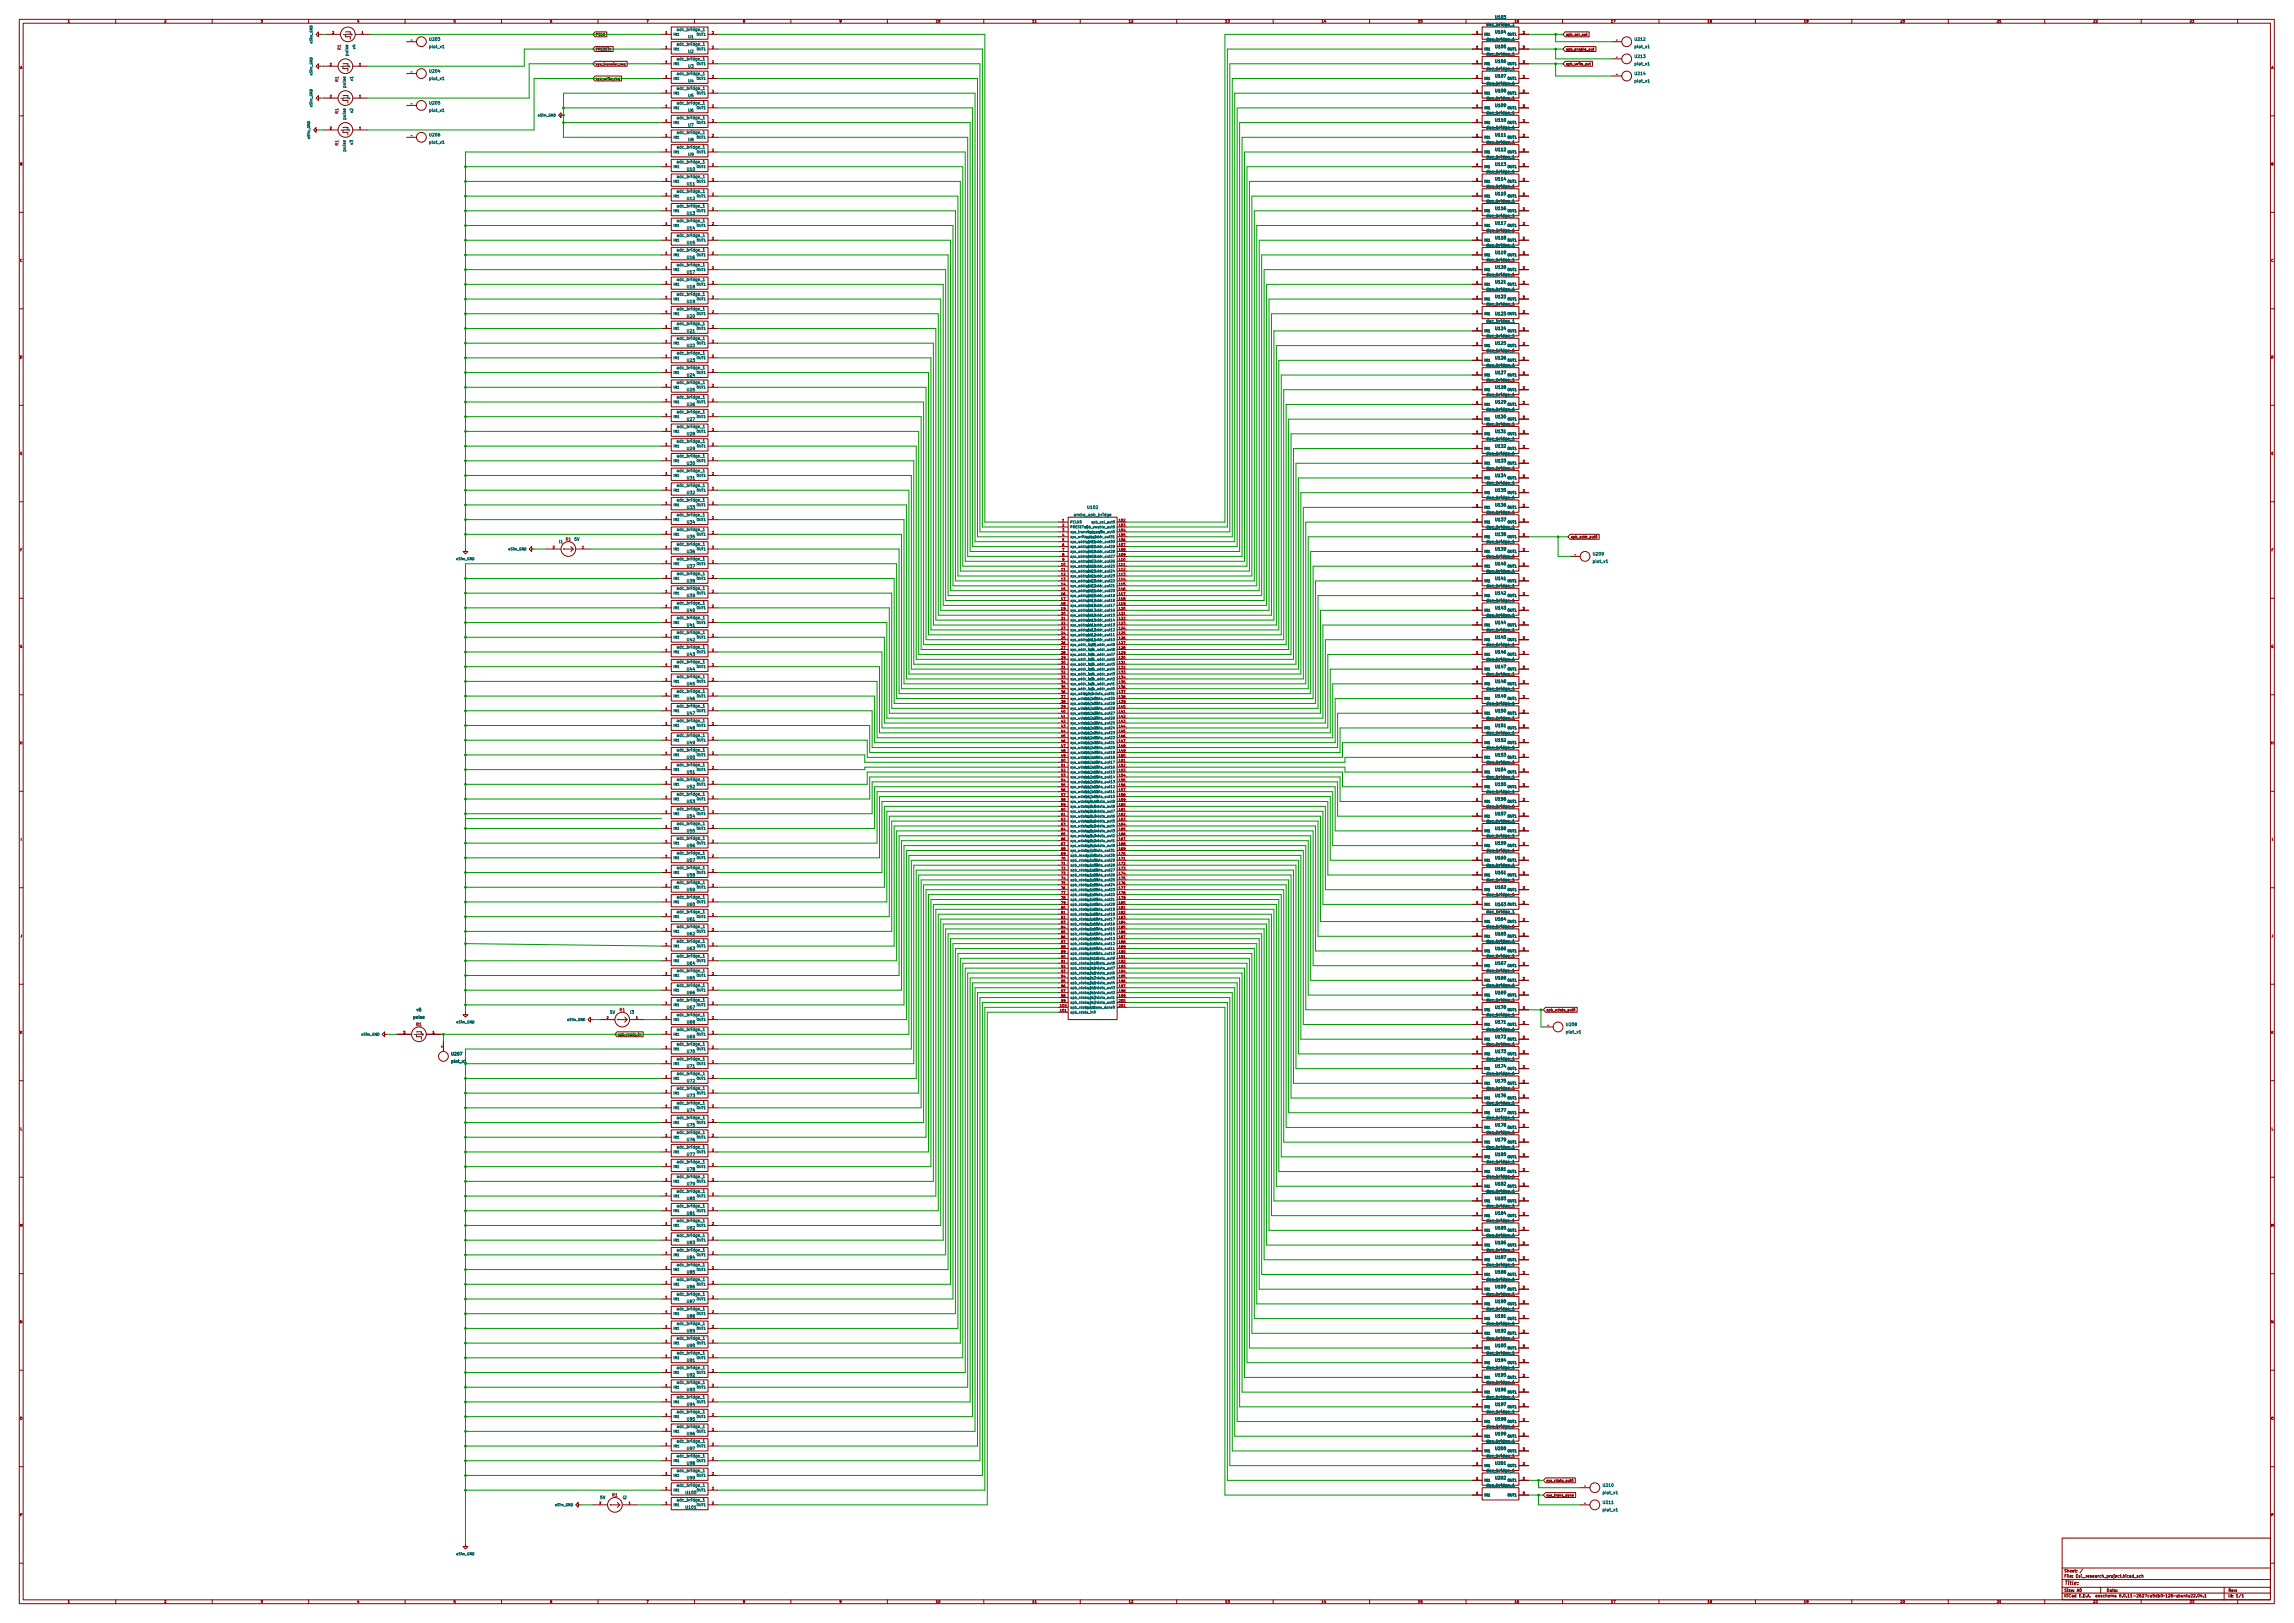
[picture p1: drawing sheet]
<svg xmlns="http://www.w3.org/2000/svg" width="1189mm" height="841mm" viewBox="0 0 1189 841" stroke-linecap="round" stroke-linejoin="round" font-family="sans-serif">
<defs><g id="words">
<text font-size="2.8" fill="#840000" x="1070" y="822">Title:</text>
<g font-size="2.1" fill="#006464">
<text x="775" y="10">U103</text>
<text x="351" y="16">adc_bridge_1</text>
<text x="770" y="14">dac_bridge_1</text>
<text x="775" y="18">U104</text>
<text x="222" y="22">U203</text>
<text x="357" y="20">U1</text>
<text x="770" y="22">dac_bridge_1</text>
<text x="847" y="22">U212</text>
<text x="181" y="29" transform="rotate(-90 181 29)">pulse</text>
<text x="185" y="26" transform="rotate(-90 185 26)">v4</text>
<text x="222" y="25">plot_v1</text>
<text x="351" y="24">adc_bridge_1</text>
<text x="357" y="28">U2</text>
<text x="770" y="29">dac_bridge_1</text>
<text x="775" y="25">U105</text>
<text x="847" y="25">plot_v1</text>
<text x="351" y="32">adc_bridge_1</text>
<text x="357" y="36">U3</text>
<text x="775" y="33">U106</text>
<text x="847" y="34">plot_v1</text>
<text x="847" y="30">U213</text>
<text x="222" y="38">U204</text>
<text x="222" y="42">plot_v1</text>
<text x="351" y="39">adc_bridge_1</text>
<text x="770" y="37">dac_bridge_1</text>
<text x="775" y="41">U107</text>
<text x="847" y="39">U214</text>
<text x="180" y="46" transform="rotate(-90 180 46)">pulse</text>
<text x="183" y="42" transform="rotate(-90 183 42)">v1</text>
<text x="351" y="47">adc_bridge_1</text>
<text x="357" y="43">U4</text>
<text x="770" y="44">dac_bridge_1</text>
<text x="847" y="43">plot_v1</text>
<text x="357" y="51">U5</text>
<text x="770" y="52">dac_bridge_1</text>
<text x="775" y="48">U108</text>
<text x="183" y="59" transform="rotate(-90 183 59)">v2</text>
<text x="222" y="55">U205</text>
<text x="222" y="58">plot_v1</text>
<text x="351" y="55">adc_bridge_1</text>
<text x="357" y="58">U6</text>
<text x="770" y="60">dac_bridge_1</text>
<text x="775" y="56">U109</text>
<text x="180" y="62" transform="rotate(-90 180 62)">pulse</text>
<text x="351" y="62">adc_bridge_1</text>
<text x="775" y="63">U110</text>
<text x="222" y="71">U206</text>
<text x="351" y="70">adc_bridge_1</text>
<text x="357" y="66">U7</text>
<text x="770" y="67">dac_bridge_1</text>
<text x="775" y="71">U111</text>
<text x="183" y="75" transform="rotate(-90 183 75)">v3</text>
<text x="222" y="75">plot_v1</text>
<text x="351" y="77">adc_bridge_1</text>
<text x="357" y="74">U8</text>
<text x="770" y="75">dac_bridge_1</text>
<text x="180" y="79" transform="rotate(-90 180 79)">pulse</text>
<text x="357" y="81">U9</text>
<text x="770" y="83">dac_bridge_1</text>
<text x="775" y="79">U112</text>
<text x="351" y="85">adc_bridge_1</text>
<text x="356" y="89">U10</text>
<text x="775" y="86">U113</text>
<text x="351" y="93">adc_bridge_1</text>
<text x="770" y="90">dac_bridge_1</text>
<text x="775" y="94">U114</text>
<text x="351" y="100">adc_bridge_1</text>
<text x="356" y="97">U11</text>
<text x="770" y="98">dac_bridge_1</text>
<text x="775" y="102">U115</text>
<text x="351" y="108">adc_bridge_1</text>
<text x="356" y="104">U12</text>
<text x="770" y="105">dac_bridge_1</text>
<text x="356" y="112">U13</text>
<text x="770" y="113">dac_bridge_1</text>
<text x="775" y="109">U116</text>
<text x="351" y="116">adc_bridge_1</text>
<text x="356" y="119">U14</text>
<text x="775" y="117">U117</text>
<text x="351" y="123">adc_bridge_1</text>
<text x="770" y="121">dac_bridge_1</text>
<text x="775" y="124">U118</text>
<text x="351" y="131">adc_bridge_1</text>
<text x="356" y="127">U15</text>
<text x="770" y="128">dac_bridge_1</text>
<text x="356" y="135">U16</text>
<text x="770" y="136">dac_bridge_1</text>
<text x="775" y="132">U119</text>
<text x="351" y="138">adc_bridge_1</text>
<text x="356" y="142">U17</text>
<text x="770" y="143">dac_bridge_1</text>
<text x="775" y="140">U120</text>
<text x="351" y="146">adc_bridge_1</text>
<text x="356" y="150">U18</text>
<text x="775" y="147">U121</text>
<text x="351" y="154">adc_bridge_1</text>
<text x="770" y="151">dac_bridge_1</text>
<text x="775" y="155">U122</text>
<text x="351" y="161">adc_bridge_1</text>
<text x="356" y="157">U19</text>
<text x="770" y="159">dac_bridge_1</text>
<text x="356" y="165">U20</text>
<text x="770" y="168">dac_bridge_1</text>
<text x="775" y="164">U123</text>
<text x="351" y="169">adc_bridge_1</text>
<text x="356" y="173">U21</text>
<text x="775" y="171">U124</text>
<text x="351" y="177">adc_bridge_1</text>
<text x="770" y="175">dac_bridge_1</text>
<text x="775" y="179">U125</text>
<text x="351" y="184">adc_bridge_1</text>
<text x="356" y="180">U22</text>
<text x="770" y="183">dac_bridge_1</text>
<text x="351" y="192">adc_bridge_1</text>
<text x="356" y="188">U23</text>
<text x="770" y="190">dac_bridge_1</text>
<text x="775" y="187">U126</text>
<text x="356" y="196">U24</text>
<text x="775" y="194">U127</text>
<text x="351" y="199">adc_bridge_1</text>
<text x="356" y="203">U25</text>
<text x="770" y="198">dac_bridge_1</text>
<text x="775" y="202">U128</text>
<text x="351" y="207">adc_bridge_1</text>
<text x="770" y="206">dac_bridge_1</text>
<text x="775" y="210">U129</text>
<text x="351" y="215">adc_bridge_1</text>
<text x="356" y="211">U26</text>
<text x="770" y="213">dac_bridge_1</text>
<text x="356" y="218">U27</text>
<text x="770" y="221">dac_bridge_1</text>
<text x="775" y="217">U130</text>
<text x="351" y="222">adc_bridge_1</text>
<text x="356" y="226">U28</text>
<text x="775" y="225">U131</text>
<text x="351" y="230">adc_bridge_1</text>
<text x="356" y="234">U29</text>
<text x="770" y="229">dac_bridge_1</text>
<text x="775" y="232">U132</text>
<text x="351" y="237">adc_bridge_1</text>
<text x="770" y="236">dac_bridge_1</text>
<text x="351" y="245">adc_bridge_1</text>
<text x="356" y="241">U30</text>
<text x="770" y="244">dac_bridge_1</text>
<text x="775" y="240">U133</text>
<text x="356" y="249">U31</text>
<text x="770" y="251">dac_bridge_1</text>
<text x="775" y="248">U134</text>
<text x="351" y="253">adc_bridge_1</text>
<text x="356" y="257">U32</text>
<text x="775" y="255">U135</text>
<text x="351" y="260">adc_bridge_1</text>
<text x="770" y="259">dac_bridge_1</text>
<text x="775" y="263">U136</text>
<text x="351" y="268">adc_bridge_1</text>
<text x="356" y="264">U33</text>
<text x="556" y="268">amba_apb_bridge</text>
<text x="563" y="264">U102</text>
<text x="770" y="267">dac_bridge_1</text>
<text x="351" y="276">adc_bridge_1</text>
<text x="356" y="272">U34</text>
<text x="770" y="274">dac_bridge_1</text>
<text x="775" y="270">U137</text>
<text x="290" y="282">I1</text>
<text x="298" y="281">5V</text>
<text x="356" y="279">U35</text>
<text x="770" y="282">dac_bridge_1</text>
<text x="775" y="278">U138</text>
<text x="351" y="283">adc_bridge_1</text>
<text x="356" y="287">U36</text>
<text x="775" y="286">U139</text>
<text x="351" y="291">adc_bridge_1</text>
<text x="770" y="290">dac_bridge_1</text>
<text x="775" y="293">U140</text>
<text x="826" y="292">plot_v1</text>
<text x="826" y="288">U209</text>
<text x="351" y="298">adc_bridge_1</text>
<text x="356" y="295">U37</text>
<text x="770" y="297">dac_bridge_1</text>
<text x="356" y="302">U38</text>
<text x="770" y="305">dac_bridge_1</text>
<text x="775" y="301">U141</text>
<text x="351" y="306">adc_bridge_1</text>
<text x="356" y="310">U39</text>
<text x="775" y="309">U142</text>
<text x="351" y="314">adc_bridge_1</text>
<text x="356" y="317">U40</text>
<text x="770" y="312">dac_bridge_1</text>
<text x="775" y="316">U143</text>
<text x="351" y="321">adc_bridge_1</text>
<text x="770" y="320">dac_bridge_1</text>
<text x="775" y="324">U144</text>
<text x="351" y="329">adc_bridge_1</text>
<text x="356" y="325">U41</text>
<text x="770" y="328">dac_bridge_1</text>
<text x="356" y="333">U42</text>
<text x="770" y="335">dac_bridge_1</text>
<text x="775" y="331">U145</text>
<text x="351" y="337">adc_bridge_1</text>
<text x="356" y="340">U43</text>
<text x="775" y="339">U146</text>
<text x="351" y="344">adc_bridge_1</text>
<text x="356" y="348">U44</text>
<text x="770" y="343">dac_bridge_1</text>
<text x="775" y="347">U147</text>
<text x="351" y="352">adc_bridge_1</text>
<text x="770" y="351">dac_bridge_1</text>
<text x="351" y="359">adc_bridge_1</text>
<text x="356" y="356">U45</text>
<text x="770" y="358">dac_bridge_1</text>
<text x="775" y="354">U148</text>
<text x="356" y="363">U46</text>
<text x="770" y="366">dac_bridge_1</text>
<text x="775" y="362">U149</text>
<text x="351" y="367">adc_bridge_1</text>
<text x="356" y="371">U47</text>
<text x="775" y="370">U150</text>
<text x="351" y="375">adc_bridge_1</text>
<text x="770" y="373">dac_bridge_1</text>
<text x="775" y="377">U151</text>
<text x="351" y="382">adc_bridge_1</text>
<text x="356" y="378">U48</text>
<text x="770" y="381">dac_bridge_1</text>
<text x="351" y="390">adc_bridge_1</text>
<text x="356" y="386">U49</text>
<text x="770" y="389">dac_bridge_1</text>
<text x="775" y="385">U152</text>
<text x="356" y="394">U50</text>
<text x="775" y="392">U153</text>
<text x="351" y="397">adc_bridge_1</text>
<text x="356" y="401">U51</text>
<text x="770" y="396">dac_bridge_1</text>
<text x="775" y="400">U154</text>
<text x="351" y="405">adc_bridge_1</text>
<text x="770" y="404">dac_bridge_1</text>
<text x="775" y="408">U155</text>
<text x="351" y="413">adc_bridge_1</text>
<text x="356" y="409">U52</text>
<text x="770" y="411">dac_bridge_1</text>
<text x="356" y="417">U53</text>
<text x="770" y="419">dac_bridge_1</text>
<text x="775" y="415">U156</text>
<text x="351" y="420">adc_bridge_1</text>
<text x="356" y="424">U54</text>
<text x="775" y="423">U157</text>
<text x="351" y="428">adc_bridge_1</text>
<text x="356" y="432">U55</text>
<text x="770" y="427">dac_bridge_1</text>
<text x="775" y="431">U158</text>
<text x="351" y="436">adc_bridge_1</text>
<text x="770" y="434">dac_bridge_1</text>
<text x="351" y="443">adc_bridge_1</text>
<text x="356" y="439">U56</text>
<text x="770" y="442">dac_bridge_1</text>
<text x="775" y="438">U159</text>
<text x="356" y="447">U57</text>
<text x="770" y="450">dac_bridge_1</text>
<text x="775" y="446">U160</text>
<text x="351" y="451">adc_bridge_1</text>
<text x="356" y="455">U58</text>
<text x="775" y="453">U161</text>
<text x="351" y="458">adc_bridge_1</text>
<text x="770" y="457">dac_bridge_1</text>
<text x="775" y="461">U162</text>
<text x="351" y="466">adc_bridge_1</text>
<text x="356" y="462">U59</text>
<text x="770" y="465">dac_bridge_1</text>
<text x="351" y="474">adc_bridge_1</text>
<text x="356" y="470">U60</text>
<text x="770" y="474">dac_bridge_1</text>
<text x="775" y="470">U163</text>
<text x="356" y="478">U61</text>
<text x="775" y="478">U164</text>
<text x="351" y="481">adc_bridge_1</text>
<text x="356" y="485">U62</text>
<text x="770" y="481">dac_bridge_1</text>
<text x="775" y="485">U165</text>
<text x="351" y="489">adc_bridge_1</text>
<text x="770" y="489">dac_bridge_1</text>
<text x="351" y="497">adc_bridge_1</text>
<text x="356" y="493">U63</text>
<text x="770" y="497">dac_bridge_1</text>
<text x="775" y="493">U166</text>
<text x="356" y="500">U64</text>
<text x="775" y="500">U167</text>
<text x="351" y="504">adc_bridge_1</text>
<text x="356" y="508">U65</text>
<text x="770" y="504">dac_bridge_1</text>
<text x="775" y="508">U168</text>
<text x="351" y="512">adc_bridge_1</text>
<text x="356" y="516">U66</text>
<text x="770" y="512">dac_bridge_1</text>
<text x="775" y="516">U169</text>
<text x="351" y="519">adc_bridge_1</text>
<text x="770" y="519">dac_bridge_1</text>
<text x="216" y="524">v5</text>
<text x="316" y="526">5V</text>
<text x="326" y="526">I3</text>
<text x="351" y="527">adc_bridge_1</text>
<text x="356" y="523">U67</text>
<text x="770" y="527">dac_bridge_1</text>
<text x="775" y="523">U170</text>
<text x="214" y="528">pulse</text>
<text x="356" y="531">U68</text>
<text x="775" y="531">U171</text>
<text x="812" y="532">U208</text>
<text x="351" y="535">adc_bridge_1</text>
<text x="356" y="538">U69</text>
<text x="770" y="535">dac_bridge_1</text>
<text x="775" y="538">U172</text>
<text x="812" y="536">plot_v1</text>
<text x="351" y="542">adc_bridge_1</text>
<text x="770" y="542">dac_bridge_1</text>
<text x="234" y="547">U207</text>
<text x="234" y="551">plot_v1</text>
<text x="351" y="550">adc_bridge_1</text>
<text x="356" y="546">U70</text>
<text x="770" y="550">dac_bridge_1</text>
<text x="775" y="546">U173</text>
<text x="351" y="558">adc_bridge_1</text>
<text x="356" y="554">U71</text>
<text x="770" y="558">dac_bridge_1</text>
<text x="775" y="554">U174</text>
<text x="356" y="561">U72</text>
<text x="775" y="561">U175</text>
<text x="351" y="565">adc_bridge_1</text>
<text x="356" y="569">U73</text>
<text x="770" y="565">dac_bridge_1</text>
<text x="775" y="569">U176</text>
<text x="351" y="573">adc_bridge_1</text>
<text x="770" y="573">dac_bridge_1</text>
<text x="351" y="580">adc_bridge_1</text>
<text x="356" y="577">U74</text>
<text x="770" y="580">dac_bridge_1</text>
<text x="775" y="577">U177</text>
<text x="351" y="588">adc_bridge_1</text>
<text x="356" y="584">U75</text>
<text x="770" y="588">dac_bridge_1</text>
<text x="775" y="584">U178</text>
<text x="356" y="592">U76</text>
<text x="775" y="592">U179</text>
<text x="351" y="596">adc_bridge_1</text>
<text x="356" y="599">U77</text>
<text x="770" y="596">dac_bridge_1</text>
<text x="775" y="599">U180</text>
<text x="351" y="603">adc_bridge_1</text>
<text x="770" y="603">dac_bridge_1</text>
<text x="351" y="611">adc_bridge_1</text>
<text x="356" y="607">U78</text>
<text x="770" y="611">dac_bridge_1</text>
<text x="775" y="607">U181</text>
<text x="356" y="615">U79</text>
<text x="775" y="615">U182</text>
<text x="351" y="618">adc_bridge_1</text>
<text x="356" y="622">U80</text>
<text x="770" y="618">dac_bridge_1</text>
<text x="775" y="622">U183</text>
<text x="351" y="626">adc_bridge_1</text>
<text x="356" y="630">U81</text>
<text x="770" y="626">dac_bridge_1</text>
<text x="775" y="630">U184</text>
<text x="351" y="634">adc_bridge_1</text>
<text x="770" y="634">dac_bridge_1</text>
<text x="351" y="641">adc_bridge_1</text>
<text x="356" y="638">U82</text>
<text x="770" y="641">dac_bridge_1</text>
<text x="775" y="638">U185</text>
<text x="356" y="645">U83</text>
<text x="775" y="645">U186</text>
<text x="351" y="649">adc_bridge_1</text>
<text x="356" y="653">U84</text>
<text x="770" y="649">dac_bridge_1</text>
<text x="775" y="653">U187</text>
<text x="351" y="657">adc_bridge_1</text>
<text x="770" y="657">dac_bridge_1</text>
<text x="351" y="664">adc_bridge_1</text>
<text x="356" y="660">U85</text>
<text x="770" y="664">dac_bridge_1</text>
<text x="775" y="660">U188</text>
<text x="351" y="672">adc_bridge_1</text>
<text x="356" y="668">U86</text>
<text x="770" y="672">dac_bridge_1</text>
<text x="775" y="668">U189</text>
<text x="356" y="676">U87</text>
<text x="775" y="676">U190</text>
<text x="351" y="679">adc_bridge_1</text>
<text x="356" y="683">U88</text>
<text x="770" y="679">dac_bridge_1</text>
<text x="775" y="683">U191</text>
<text x="351" y="687">adc_bridge_1</text>
<text x="770" y="687">dac_bridge_1</text>
<text x="351" y="695">adc_bridge_1</text>
<text x="356" y="691">U89</text>
<text x="770" y="695">dac_bridge_1</text>
<text x="775" y="691">U192</text>
<text x="356" y="698">U90</text>
<text x="775" y="698">U193</text>
<text x="351" y="702">adc_bridge_1</text>
<text x="356" y="706">U91</text>
<text x="770" y="702">dac_bridge_1</text>
<text x="775" y="706">U194</text>
<text x="351" y="710">adc_bridge_1</text>
<text x="356" y="714">U92</text>
<text x="770" y="710">dac_bridge_1</text>
<text x="775" y="714">U195</text>
<text x="351" y="718">adc_bridge_1</text>
<text x="770" y="718">dac_bridge_1</text>
<text x="351" y="725">adc_bridge_1</text>
<text x="356" y="721">U93</text>
<text x="770" y="725">dac_bridge_1</text>
<text x="775" y="721">U196</text>
<text x="356" y="729">U94</text>
<text x="775" y="729">U197</text>
<text x="351" y="733">adc_bridge_1</text>
<text x="356" y="737">U95</text>
<text x="770" y="733">dac_bridge_1</text>
<text x="775" y="737">U198</text>
<text x="351" y="740">adc_bridge_1</text>
<text x="770" y="740">dac_bridge_1</text>
<text x="351" y="748">adc_bridge_1</text>
<text x="356" y="744">U96</text>
<text x="770" y="748">dac_bridge_1</text>
<text x="775" y="744">U199</text>
<text x="351" y="756">adc_bridge_1</text>
<text x="356" y="752">U97</text>
<text x="770" y="756">dac_bridge_1</text>
<text x="775" y="752">U200</text>
<text x="356" y="759">U98</text>
<text x="775" y="759">U201</text>
<text x="351" y="763">adc_bridge_1</text>
<text x="356" y="767">U99</text>
<text x="770" y="763">dac_bridge_1</text>
<text x="775" y="767">U202</text>
<text x="351" y="771">adc_bridge_1</text>
<text x="770" y="771">dac_bridge_1</text>
<text x="831" y="771">U210</text>
<text x="311" y="777">5V</text>
<text x="323" y="777">I2</text>
<text x="351" y="778">adc_bridge_1</text>
<text x="355" y="775">U100</text>
<text x="831" y="775">plot_v1</text>
<text x="831" y="780">U211</text>
<text x="355" y="782">U101</text>
<text x="831" y="784">plot_v1</text>
</g>
<g font-size="2.1" fill="#840084">
<text x="177" y="26" transform="rotate(-90 177 26)">R1</text>
<text x="176" y="43" transform="rotate(-90 176 43)">R1</text>
<text x="176" y="59" transform="rotate(-90 176 59)">R1</text>
<text x="176" y="76" transform="rotate(-90 176 76)">R1</text>
<text x="293" y="281">R1</text>
<text x="321" y="524">R1</text>
<text x="216" y="532">R1</text>
<text x="317" y="776">R1</text>
</g>
<g font-size="2.1" fill="#840000">
<text x="1070" y="815">Sheet:</text>
<text x="1070" y="818">File:</text>
<text x="1076" y="818">Esi,_research_project.kicad_sch</text>
<text x="1070" y="825">Size:</text>
<text x="1077" y="825">A0</text>
<text x="1092" y="825">Date:</text>
<text x="1155" y="825">Rev:</text>
<text x="1070" y="828">KiCad</text>
<text x="1078" y="828">E.D.A.</text>
<text x="1087" y="828">eeschema</text>
<text x="1099" y="828">6.0.11-2627ca5db0~126~ubuntu22.04.1</text>
<text x="1155" y="828">Id:</text>
<text x="1159" y="828">1/1</text>
</g>
<g font-size="1.8" fill="#840000">
<text x="35" y="12">1</text>
<text x="85" y="12">2</text>
<text x="135" y="12">3</text>
<text x="185" y="12">4</text>
<text x="235" y="12">5</text>
<text x="285" y="12">6</text>
<text x="335" y="12">7</text>
<text x="385" y="12">8</text>
<text x="435" y="12">9</text>
<text x="485" y="12">10</text>
<text x="535" y="12">11</text>
<text x="585" y="12">12</text>
<text x="635" y="12">13</text>
<text x="685" y="12">14</text>
<text x="735" y="12">15</text>
<text x="785" y="12">16</text>
<text x="835" y="12">17</text>
<text x="885" y="12">18</text>
<text x="935" y="12">19</text>
<text x="985" y="12">20</text>
<text x="1035" y="12">21</text>
<text x="1085" y="12">22</text>
<text x="1135" y="12">23</text>
<text x="309" y="19">PCLK</text>
<text x="812" y="19">apb_sel_out</text>
<text x="309" y="27">PRESETn</text>
<text x="812" y="27">apb_enable_out</text>
<text x="309" y="34">sys_transfer_req</text>
<text x="812" y="34">apb_write_out</text>
<text x="10" y="36">A</text>
<text x="309" y="42">sys_write_req</text>
<text x="1177" y="36">A</text>
<text x="10" y="86">B</text>
<text x="1177" y="86">B</text>
<text x="10" y="136">C</text>
<text x="1177" y="136">C</text>
<text x="10" y="186">D</text>
<text x="1177" y="186">D</text>
<text x="10" y="236">E</text>
<text x="1177" y="236">E</text>
<text x="814" y="279">apb_addr_out0</text>
<text x="10" y="286">F</text>
<text x="1177" y="286">F</text>
<text x="10" y="336">G</text>
<text x="1177" y="336">G</text>
<text x="10" y="386">H</text>
<text x="1177" y="386">H</text>
<text x="11" y="436">I</text>
<text x="1178" y="436">I</text>
<text x="10" y="486">J</text>
<text x="1177" y="486">J</text>
<text x="802" y="524">apb_wdata_out0</text>
<text x="10" y="536">K</text>
<text x="320" y="537">apb_ready_in</text>
<text x="1177" y="536">K</text>
<text x="10" y="586">L</text>
<text x="1177" y="586">L</text>
<text x="10" y="636">M</text>
<text x="1177" y="636">M</text>
<text x="10" y="686">N</text>
<text x="1177" y="686">N</text>
<text x="10" y="736">O</text>
<text x="1177" y="736">O</text>
<text x="802" y="768">sys_rdata_out0</text>
<text x="802" y="776">sys_trans_done</text>
<text x="10" y="786">P</text>
<text x="1177" y="786">P</text>
<text x="35" y="831">1</text>
<text x="85" y="831">2</text>
<text x="135" y="831">3</text>
<text x="185" y="831">4</text>
<text x="235" y="831">5</text>
<text x="285" y="831">6</text>
<text x="335" y="831">7</text>
<text x="385" y="831">8</text>
<text x="435" y="831">9</text>
<text x="485" y="831">10</text>
<text x="535" y="831">11</text>
<text x="585" y="831">12</text>
<text x="635" y="831">13</text>
<text x="685" y="831">14</text>
<text x="735" y="831">15</text>
<text x="785" y="831">16</text>
<text x="835" y="831">17</text>
<text x="885" y="831">18</text>
<text x="935" y="831">19</text>
<text x="985" y="831">20</text>
<text x="1035" y="831">21</text>
<text x="1085" y="831">22</text>
<text x="1135" y="831">23</text>
</g>
<g font-size="1.8" fill="#a90000">
<text x="172" y="18">2</text>
<text x="187" y="18">1</text>
<text x="345" y="18">1</text>
<text x="369" y="18">2</text>
<text x="765" y="18">1</text>
<text x="789" y="18">2</text>
<text x="213" y="21">~</text>
<text x="838" y="21">~</text>
<text x="345" y="25">1</text>
<text x="369" y="25">2</text>
<text x="765" y="25">1</text>
<text x="789" y="25">2</text>
<text x="171" y="34">2</text>
<text x="186" y="34">1</text>
<text x="345" y="33">1</text>
<text x="369" y="33">2</text>
<text x="765" y="33">1</text>
<text x="789" y="33">2</text>
<text x="838" y="30">~</text>
<text x="213" y="38">~</text>
<text x="345" y="40">1</text>
<text x="369" y="40">2</text>
<text x="765" y="40">1</text>
<text x="789" y="40">2</text>
<text x="838" y="39">~</text>
<text x="171" y="51">2</text>
<text x="186" y="51">1</text>
<text x="345" y="48">1</text>
<text x="369" y="48">2</text>
<text x="765" y="48">1</text>
<text x="789" y="48">2</text>
<text x="213" y="54">~</text>
<text x="345" y="56">1</text>
<text x="369" y="56">2</text>
<text x="765" y="56">1</text>
<text x="789" y="56">2</text>
<text x="345" y="63">1</text>
<text x="369" y="63">2</text>
<text x="765" y="63">1</text>
<text x="789" y="63">2</text>
<text x="171" y="67">2</text>
<text x="186" y="67">1</text>
<text x="213" y="71">~</text>
<text x="345" y="71">1</text>
<text x="369" y="71">2</text>
<text x="765" y="71">1</text>
<text x="789" y="71">2</text>
<text x="345" y="79">1</text>
<text x="369" y="79">2</text>
<text x="765" y="79">1</text>
<text x="789" y="79">2</text>
<text x="345" y="86">1</text>
<text x="369" y="86">2</text>
<text x="765" y="86">1</text>
<text x="789" y="86">2</text>
<text x="345" y="94">1</text>
<text x="369" y="94">2</text>
<text x="765" y="94">1</text>
<text x="789" y="94">2</text>
<text x="345" y="101">1</text>
<text x="369" y="101">2</text>
<text x="765" y="101">1</text>
<text x="789" y="101">2</text>
<text x="345" y="109">1</text>
<text x="369" y="109">2</text>
<text x="765" y="109">1</text>
<text x="789" y="109">2</text>
<text x="345" y="117">1</text>
<text x="369" y="117">2</text>
<text x="765" y="117">1</text>
<text x="789" y="117">2</text>
<text x="345" y="124">1</text>
<text x="369" y="124">2</text>
<text x="765" y="124">1</text>
<text x="789" y="124">2</text>
<text x="345" y="132">1</text>
<text x="369" y="132">2</text>
<text x="765" y="132">1</text>
<text x="789" y="132">2</text>
<text x="345" y="139">1</text>
<text x="369" y="139">2</text>
<text x="765" y="139">1</text>
<text x="789" y="139">2</text>
<text x="345" y="147">1</text>
<text x="369" y="147">2</text>
<text x="765" y="147">1</text>
<text x="789" y="147">2</text>
<text x="345" y="155">1</text>
<text x="369" y="155">2</text>
<text x="765" y="155">1</text>
<text x="789" y="155">2</text>
<text x="345" y="162">1</text>
<text x="369" y="162">2</text>
<text x="765" y="162">1</text>
<text x="789" y="162">2</text>
<text x="345" y="170">1</text>
<text x="369" y="170">2</text>
<text x="765" y="171">1</text>
<text x="789" y="171">2</text>
<text x="345" y="178">1</text>
<text x="369" y="178">2</text>
<text x="765" y="179">1</text>
<text x="789" y="179">2</text>
<text x="345" y="185">1</text>
<text x="369" y="185">2</text>
<text x="765" y="186">1</text>
<text x="789" y="186">2</text>
<text x="345" y="193">1</text>
<text x="369" y="193">2</text>
<text x="765" y="194">1</text>
<text x="789" y="194">2</text>
<text x="345" y="200">1</text>
<text x="369" y="200">2</text>
<text x="765" y="202">1</text>
<text x="789" y="202">2</text>
<text x="345" y="208">1</text>
<text x="369" y="208">2</text>
<text x="765" y="209">1</text>
<text x="789" y="209">2</text>
<text x="345" y="216">1</text>
<text x="369" y="216">2</text>
<text x="765" y="217">1</text>
<text x="789" y="217">2</text>
<text x="345" y="223">1</text>
<text x="369" y="223">2</text>
<text x="765" y="225">1</text>
<text x="789" y="225">2</text>
<text x="345" y="231">1</text>
<text x="369" y="231">2</text>
<text x="765" y="232">1</text>
<text x="789" y="232">2</text>
<text x="345" y="239">1</text>
<text x="369" y="239">2</text>
<text x="765" y="240">1</text>
<text x="789" y="240">2</text>
<text x="345" y="246">1</text>
<text x="369" y="246">2</text>
<text x="765" y="247">1</text>
<text x="789" y="247">2</text>
<text x="345" y="254">1</text>
<text x="369" y="254">2</text>
<text x="765" y="255">1</text>
<text x="789" y="255">2</text>
<text x="345" y="261">1</text>
<text x="369" y="261">2</text>
<text x="765" y="263">1</text>
<text x="789" y="263">2</text>
<text x="345" y="269">1</text>
<text x="369" y="269">2</text>
<text x="550" y="270">1</text>
<text x="550" y="273">2</text>
<text x="550" y="275">3</text>
<text x="580" y="270">102</text>
<text x="580" y="273">103</text>
<text x="580" y="275">104</text>
<text x="765" y="270">1</text>
<text x="789" y="270">2</text>
<text x="345" y="277">1</text>
<text x="369" y="277">2</text>
<text x="550" y="278">4</text>
<text x="550" y="280">5</text>
<text x="580" y="278">105</text>
<text x="580" y="280">106</text>
<text x="765" y="278">1</text>
<text x="789" y="278">2</text>
<text x="286" y="284">2</text>
<text x="302" y="284">1</text>
<text x="345" y="284">1</text>
<text x="369" y="284">2</text>
<text x="550" y="283">6</text>
<text x="550" y="286">7</text>
<text x="580" y="283">107</text>
<text x="580" y="286">108</text>
<text x="765" y="286">1</text>
<text x="789" y="286">2</text>
<text x="345" y="292">1</text>
<text x="369" y="292">2</text>
<text x="550" y="293">10</text>
<text x="550" y="288">8</text>
<text x="550" y="291">9</text>
<text x="580" y="288">109</text>
<text x="580" y="291">110</text>
<text x="580" y="293">111</text>
<text x="765" y="293">1</text>
<text x="789" y="293">2</text>
<text x="816" y="288">~</text>
<text x="345" y="299">1</text>
<text x="369" y="299">2</text>
<text x="550" y="296">11</text>
<text x="550" y="298">12</text>
<text x="580" y="296">112</text>
<text x="580" y="298">113</text>
<text x="550" y="301">13</text>
<text x="550" y="303">14</text>
<text x="550" y="306">15</text>
<text x="580" y="301">114</text>
<text x="580" y="303">115</text>
<text x="580" y="306">116</text>
<text x="765" y="301">1</text>
<text x="789" y="301">2</text>
<text x="345" y="307">1</text>
<text x="369" y="307">2</text>
<text x="550" y="308">16</text>
<text x="550" y="311">17</text>
<text x="580" y="308">117</text>
<text x="580" y="311">118</text>
<text x="765" y="308">1</text>
<text x="789" y="308">2</text>
<text x="345" y="315">1</text>
<text x="369" y="315">2</text>
<text x="550" y="313">18</text>
<text x="550" y="316">19</text>
<text x="580" y="313">119</text>
<text x="580" y="316">120</text>
<text x="765" y="316">1</text>
<text x="789" y="316">2</text>
<text x="345" y="322">1</text>
<text x="369" y="322">2</text>
<text x="550" y="319">20</text>
<text x="550" y="321">21</text>
<text x="550" y="324">22</text>
<text x="580" y="319">121</text>
<text x="580" y="321">122</text>
<text x="580" y="324">123</text>
<text x="765" y="324">1</text>
<text x="789" y="324">2</text>
<text x="345" y="330">1</text>
<text x="369" y="330">2</text>
<text x="550" y="326">23</text>
<text x="550" y="329">24</text>
<text x="580" y="326">124</text>
<text x="580" y="329">125</text>
<text x="550" y="331">25</text>
<text x="550" y="334">26</text>
<text x="580" y="331">126</text>
<text x="580" y="334">127</text>
<text x="765" y="331">1</text>
<text x="789" y="331">2</text>
<text x="345" y="338">1</text>
<text x="369" y="338">2</text>
<text x="550" y="336">27</text>
<text x="550" y="339">28</text>
<text x="550" y="341">29</text>
<text x="580" y="336">128</text>
<text x="580" y="339">129</text>
<text x="580" y="341">130</text>
<text x="765" y="339">1</text>
<text x="789" y="339">2</text>
<text x="345" y="345">1</text>
<text x="369" y="345">2</text>
<text x="550" y="344">30</text>
<text x="550" y="346">31</text>
<text x="580" y="344">131</text>
<text x="580" y="346">132</text>
<text x="765" y="346">1</text>
<text x="789" y="346">2</text>
<text x="345" y="353">1</text>
<text x="369" y="353">2</text>
<text x="550" y="349">32</text>
<text x="550" y="352">33</text>
<text x="580" y="349">133</text>
<text x="580" y="352">134</text>
<text x="550" y="354">34</text>
<text x="550" y="357">35</text>
<text x="550" y="359">36</text>
<text x="580" y="354">135</text>
<text x="580" y="357">136</text>
<text x="580" y="359">137</text>
<text x="765" y="354">1</text>
<text x="789" y="354">2</text>
<text x="345" y="360">1</text>
<text x="369" y="360">2</text>
<text x="550" y="362">37</text>
<text x="550" y="364">38</text>
<text x="580" y="362">138</text>
<text x="580" y="364">139</text>
<text x="765" y="362">1</text>
<text x="789" y="362">2</text>
<text x="345" y="368">1</text>
<text x="369" y="368">2</text>
<text x="550" y="367">39</text>
<text x="550" y="369">40</text>
<text x="550" y="372">41</text>
<text x="580" y="367">140</text>
<text x="580" y="369">141</text>
<text x="580" y="372">142</text>
<text x="765" y="369">1</text>
<text x="789" y="369">2</text>
<text x="345" y="376">1</text>
<text x="369" y="376">2</text>
<text x="550" y="374">42</text>
<text x="550" y="377">43</text>
<text x="580" y="374">143</text>
<text x="580" y="377">144</text>
<text x="765" y="377">1</text>
<text x="789" y="377">2</text>
<text x="345" y="383">1</text>
<text x="369" y="383">2</text>
<text x="550" y="380">44</text>
<text x="550" y="382">45</text>
<text x="580" y="380">145</text>
<text x="580" y="382">146</text>
<text x="550" y="385">46</text>
<text x="550" y="387">47</text>
<text x="550" y="390">48</text>
<text x="580" y="385">147</text>
<text x="580" y="387">148</text>
<text x="580" y="390">149</text>
<text x="765" y="385">1</text>
<text x="789" y="385">2</text>
<text x="345" y="391">1</text>
<text x="369" y="391">2</text>
<text x="550" y="392">49</text>
<text x="550" y="395">50</text>
<text x="580" y="392">150</text>
<text x="580" y="395">151</text>
<text x="765" y="392">1</text>
<text x="789" y="392">2</text>
<text x="345" y="399">1</text>
<text x="369" y="399">2</text>
<text x="550" y="397">51</text>
<text x="550" y="400">52</text>
<text x="580" y="397">152</text>
<text x="580" y="400">153</text>
<text x="765" y="400">1</text>
<text x="789" y="400">2</text>
<text x="345" y="406">1</text>
<text x="369" y="406">2</text>
<text x="550" y="402">53</text>
<text x="550" y="405">54</text>
<text x="550" y="407">55</text>
<text x="580" y="402">154</text>
<text x="580" y="405">155</text>
<text x="580" y="407">156</text>
<text x="765" y="407">1</text>
<text x="789" y="407">2</text>
<text x="345" y="414">1</text>
<text x="369" y="414">2</text>
<text x="550" y="410">56</text>
<text x="550" y="413">57</text>
<text x="580" y="410">157</text>
<text x="580" y="413">158</text>
<text x="550" y="415">58</text>
<text x="550" y="418">59</text>
<text x="580" y="415">159</text>
<text x="580" y="418">160</text>
<text x="765" y="415">1</text>
<text x="789" y="415">2</text>
<text x="345" y="421">1</text>
<text x="369" y="421">2</text>
<text x="550" y="420">60</text>
<text x="550" y="423">61</text>
<text x="550" y="425">62</text>
<text x="580" y="420">161</text>
<text x="580" y="423">162</text>
<text x="580" y="425">163</text>
<text x="765" y="423">1</text>
<text x="789" y="423">2</text>
<text x="345" y="429">1</text>
<text x="369" y="429">2</text>
<text x="550" y="428">63</text>
<text x="550" y="430">64</text>
<text x="580" y="428">164</text>
<text x="580" y="430">165</text>
<text x="765" y="430">1</text>
<text x="789" y="430">2</text>
<text x="345" y="437">1</text>
<text x="369" y="437">2</text>
<text x="550" y="433">65</text>
<text x="550" y="435">66</text>
<text x="550" y="438">67</text>
<text x="580" y="433">166</text>
<text x="580" y="435">167</text>
<text x="580" y="438">168</text>
<text x="765" y="438">1</text>
<text x="789" y="438">2</text>
<text x="550" y="440">68</text>
<text x="550" y="443">69</text>
<text x="580" y="440">169</text>
<text x="580" y="443">170</text>
<text x="345" y="444">1</text>
<text x="369" y="444">2</text>
<text x="550" y="446">70</text>
<text x="550" y="448">71</text>
<text x="580" y="446">171</text>
<text x="580" y="448">172</text>
<text x="765" y="446">1</text>
<text x="789" y="446">2</text>
<text x="345" y="452">1</text>
<text x="369" y="452">2</text>
<text x="550" y="451">72</text>
<text x="550" y="453">73</text>
<text x="550" y="456">74</text>
<text x="580" y="451">173</text>
<text x="580" y="453">174</text>
<text x="580" y="456">175</text>
<text x="765" y="453">1</text>
<text x="789" y="453">2</text>
<text x="345" y="460">1</text>
<text x="369" y="460">2</text>
<text x="550" y="458">75</text>
<text x="550" y="461">76</text>
<text x="580" y="458">176</text>
<text x="580" y="461">177</text>
<text x="765" y="461">1</text>
<text x="789" y="461">2</text>
<text x="345" y="467">1</text>
<text x="369" y="467">2</text>
<text x="550" y="463">77</text>
<text x="550" y="466">78</text>
<text x="580" y="463">178</text>
<text x="580" y="466">179</text>
<text x="550" y="468">79</text>
<text x="550" y="471">80</text>
<text x="550" y="473">81</text>
<text x="580" y="468">180</text>
<text x="580" y="471">181</text>
<text x="580" y="473">182</text>
<text x="765" y="468">1</text>
<text x="789" y="468">2</text>
<text x="345" y="475">1</text>
<text x="369" y="475">2</text>
<text x="550" y="476">82</text>
<text x="550" y="479">83</text>
<text x="580" y="476">183</text>
<text x="580" y="479">184</text>
<text x="765" y="477">1</text>
<text x="789" y="477">2</text>
<text x="345" y="482">1</text>
<text x="369" y="482">2</text>
<text x="550" y="481">84</text>
<text x="550" y="484">85</text>
<text x="580" y="481">185</text>
<text x="580" y="484">186</text>
<text x="765" y="485">1</text>
<text x="789" y="485">2</text>
<text x="345" y="490">1</text>
<text x="369" y="490">2</text>
<text x="550" y="486">86</text>
<text x="550" y="489">87</text>
<text x="550" y="491">88</text>
<text x="580" y="486">187</text>
<text x="580" y="489">188</text>
<text x="580" y="491">189</text>
<text x="345" y="498">1</text>
<text x="369" y="498">2</text>
<text x="550" y="494">89</text>
<text x="550" y="496">90</text>
<text x="580" y="494">190</text>
<text x="580" y="496">191</text>
<text x="765" y="493">1</text>
<text x="789" y="493">2</text>
<text x="550" y="499">91</text>
<text x="550" y="501">92</text>
<text x="550" y="504">93</text>
<text x="580" y="499">192</text>
<text x="580" y="501">193</text>
<text x="580" y="504">194</text>
<text x="765" y="500">1</text>
<text x="789" y="500">2</text>
<text x="345" y="505">1</text>
<text x="369" y="505">2</text>
<text x="550" y="507">94</text>
<text x="550" y="509">95</text>
<text x="580" y="507">195</text>
<text x="580" y="509">196</text>
<text x="765" y="508">1</text>
<text x="789" y="508">2</text>
<text x="345" y="513">1</text>
<text x="369" y="513">2</text>
<text x="550" y="512">96</text>
<text x="550" y="514">97</text>
<text x="580" y="512">197</text>
<text x="580" y="514">198</text>
<text x="765" y="515">1</text>
<text x="789" y="515">2</text>
<text x="345" y="520">1</text>
<text x="369" y="520">2</text>
<text x="549" y="522">100</text>
<text x="550" y="517">98</text>
<text x="550" y="519">99</text>
<text x="580" y="517">199</text>
<text x="580" y="519">200</text>
<text x="580" y="522">201</text>
<text x="549" y="524">101</text>
<text x="765" y="523">1</text>
<text x="789" y="523">2</text>
<text x="314" y="528">2</text>
<text x="330" y="528">1</text>
<text x="345" y="528">1</text>
<text x="369" y="528">2</text>
<text x="765" y="531">1</text>
<text x="789" y="531">2</text>
<text x="802" y="532">~</text>
<text x="209" y="536">2</text>
<text x="224" y="536">1</text>
<text x="345" y="536">1</text>
<text x="369" y="536">2</text>
<text x="765" y="538">1</text>
<text x="789" y="538">2</text>
<text x="230" y="543" transform="rotate(-90 230 543)">~</text>
<text x="345" y="543">1</text>
<text x="369" y="543">2</text>
<text x="765" y="546">1</text>
<text x="789" y="546">2</text>
<text x="345" y="551">1</text>
<text x="369" y="551">2</text>
<text x="765" y="553">1</text>
<text x="789" y="553">2</text>
<text x="345" y="559">1</text>
<text x="369" y="559">2</text>
<text x="765" y="561">1</text>
<text x="789" y="561">2</text>
<text x="345" y="566">1</text>
<text x="369" y="566">2</text>
<text x="765" y="569">1</text>
<text x="789" y="569">2</text>
<text x="345" y="574">1</text>
<text x="369" y="574">2</text>
<text x="345" y="581">1</text>
<text x="369" y="581">2</text>
<text x="765" y="576">1</text>
<text x="789" y="576">2</text>
<text x="765" y="584">1</text>
<text x="789" y="584">2</text>
<text x="345" y="589">1</text>
<text x="369" y="589">2</text>
<text x="765" y="592">1</text>
<text x="789" y="592">2</text>
<text x="345" y="597">1</text>
<text x="369" y="597">2</text>
<text x="765" y="599">1</text>
<text x="789" y="599">2</text>
<text x="345" y="604">1</text>
<text x="369" y="604">2</text>
<text x="345" y="612">1</text>
<text x="369" y="612">2</text>
<text x="765" y="607">1</text>
<text x="789" y="607">2</text>
<text x="765" y="614">1</text>
<text x="789" y="614">2</text>
<text x="345" y="620">1</text>
<text x="369" y="620">2</text>
<text x="765" y="622">1</text>
<text x="789" y="622">2</text>
<text x="345" y="627">1</text>
<text x="369" y="627">2</text>
<text x="765" y="630">1</text>
<text x="789" y="630">2</text>
<text x="345" y="635">1</text>
<text x="369" y="635">2</text>
<text x="765" y="637">1</text>
<text x="789" y="637">2</text>
<text x="345" y="642">1</text>
<text x="369" y="642">2</text>
<text x="765" y="645">1</text>
<text x="789" y="645">2</text>
<text x="345" y="650">1</text>
<text x="369" y="650">2</text>
<text x="765" y="653">1</text>
<text x="789" y="653">2</text>
<text x="345" y="658">1</text>
<text x="369" y="658">2</text>
<text x="345" y="665">1</text>
<text x="369" y="665">2</text>
<text x="765" y="660">1</text>
<text x="789" y="660">2</text>
<text x="765" y="668">1</text>
<text x="789" y="668">2</text>
<text x="345" y="673">1</text>
<text x="369" y="673">2</text>
<text x="765" y="675">1</text>
<text x="789" y="675">2</text>
<text x="345" y="680">1</text>
<text x="369" y="680">2</text>
<text x="765" y="683">1</text>
<text x="789" y="683">2</text>
<text x="345" y="688">1</text>
<text x="369" y="688">2</text>
<text x="345" y="696">1</text>
<text x="369" y="696">2</text>
<text x="765" y="691">1</text>
<text x="789" y="691">2</text>
<text x="765" y="698">1</text>
<text x="789" y="698">2</text>
<text x="345" y="703">1</text>
<text x="369" y="703">2</text>
<text x="765" y="706">1</text>
<text x="789" y="706">2</text>
<text x="345" y="711">1</text>
<text x="369" y="711">2</text>
<text x="765" y="714">1</text>
<text x="789" y="714">2</text>
<text x="345" y="719">1</text>
<text x="369" y="719">2</text>
<text x="765" y="721">1</text>
<text x="789" y="721">2</text>
<text x="345" y="726">1</text>
<text x="369" y="726">2</text>
<text x="765" y="729">1</text>
<text x="789" y="729">2</text>
<text x="345" y="734">1</text>
<text x="369" y="734">2</text>
<text x="765" y="736">1</text>
<text x="789" y="736">2</text>
<text x="345" y="741">1</text>
<text x="369" y="741">2</text>
<text x="765" y="744">1</text>
<text x="789" y="744">2</text>
<text x="345" y="749">1</text>
<text x="369" y="749">2</text>
<text x="765" y="752">1</text>
<text x="789" y="752">2</text>
<text x="345" y="757">1</text>
<text x="369" y="757">2</text>
<text x="765" y="759">1</text>
<text x="789" y="759">2</text>
<text x="345" y="764">1</text>
<text x="369" y="764">2</text>
<text x="765" y="767">1</text>
<text x="789" y="767">2</text>
<text x="345" y="772">1</text>
<text x="369" y="772">2</text>
<text x="821" y="771">~</text>
<text x="310" y="780">2</text>
<text x="326" y="780">1</text>
<text x="345" y="780">1</text>
<text x="369" y="780">2</text>
<text x="765" y="774">1</text>
<text x="789" y="774">2</text>
<text x="821" y="780">~</text>
</g>
<g font-size="1.8" fill="#006464">
<text x="162" y="23" transform="rotate(-90 162 23)">eSim_GND</text>
<text x="181" y="19">+</text>
<text x="349" y="19">IN1</text>
<text x="361" y="19">OUT1</text>
<text x="769" y="19">IN1</text>
<text x="781" y="19">OUT1</text>
<text x="349" y="26">IN1</text>
<text x="361" y="26">OUT1</text>
<text x="769" y="26">IN1</text>
<text x="781" y="26">OUT1</text>
<text x="180" y="35">+</text>
<text x="349" y="34">IN1</text>
<text x="361" y="34">OUT1</text>
<text x="769" y="34">IN1</text>
<text x="781" y="34">OUT1</text>
<text x="162" y="39" transform="rotate(-90 162 39)">eSim_GND</text>
<text x="349" y="42">IN1</text>
<text x="361" y="42">OUT1</text>
<text x="769" y="42">IN1</text>
<text x="781" y="42">OUT1</text>
<text x="180" y="52">+</text>
<text x="349" y="49">IN1</text>
<text x="361" y="49">OUT1</text>
<text x="769" y="49">IN1</text>
<text x="781" y="49">OUT1</text>
<text x="162" y="56" transform="rotate(-90 162 56)">eSim_GND</text>
<text x="349" y="57">IN1</text>
<text x="361" y="57">OUT1</text>
<text x="769" y="57">IN1</text>
<text x="781" y="57">OUT1</text>
<text x="279" y="61">eSim_GND</text>
<text x="349" y="65">IN1</text>
<text x="361" y="65">OUT1</text>
<text x="769" y="65">IN1</text>
<text x="781" y="65">OUT1</text>
<text x="180" y="68">+</text>
<text x="161" y="72" transform="rotate(-90 161 72)">eSim_GND</text>
<text x="349" y="72">IN1</text>
<text x="361" y="72">OUT1</text>
<text x="769" y="72">IN1</text>
<text x="781" y="72">OUT1</text>
<text x="349" y="80">IN1</text>
<text x="361" y="80">OUT1</text>
<text x="769" y="80">IN1</text>
<text x="781" y="80">OUT1</text>
<text x="349" y="87">IN1</text>
<text x="361" y="87">OUT1</text>
<text x="769" y="87">IN1</text>
<text x="781" y="87">OUT1</text>
<text x="349" y="95">IN1</text>
<text x="361" y="95">OUT1</text>
<text x="769" y="95">IN1</text>
<text x="781" y="95">OUT1</text>
<text x="349" y="103">IN1</text>
<text x="361" y="103">OUT1</text>
<text x="769" y="103">IN1</text>
<text x="781" y="103">OUT1</text>
<text x="349" y="110">IN1</text>
<text x="361" y="110">OUT1</text>
<text x="769" y="110">IN1</text>
<text x="781" y="110">OUT1</text>
<text x="349" y="118">IN1</text>
<text x="361" y="118">OUT1</text>
<text x="769" y="118">IN1</text>
<text x="781" y="118">OUT1</text>
<text x="349" y="126">IN1</text>
<text x="361" y="126">OUT1</text>
<text x="769" y="126">IN1</text>
<text x="781" y="126">OUT1</text>
<text x="349" y="133">IN1</text>
<text x="361" y="133">OUT1</text>
<text x="769" y="133">IN1</text>
<text x="781" y="133">OUT1</text>
<text x="349" y="141">IN1</text>
<text x="361" y="141">OUT1</text>
<text x="769" y="141">IN1</text>
<text x="781" y="141">OUT1</text>
<text x="349" y="148">IN1</text>
<text x="361" y="148">OUT1</text>
<text x="769" y="148">IN1</text>
<text x="781" y="148">OUT1</text>
<text x="349" y="156">IN1</text>
<text x="361" y="156">OUT1</text>
<text x="769" y="156">IN1</text>
<text x="781" y="156">OUT1</text>
<text x="349" y="164">IN1</text>
<text x="361" y="164">OUT1</text>
<text x="769" y="164">IN1</text>
<text x="781" y="164">OUT1</text>
<text x="349" y="171">IN1</text>
<text x="361" y="171">OUT1</text>
<text x="769" y="172">IN1</text>
<text x="781" y="172">OUT1</text>
<text x="349" y="179">IN1</text>
<text x="361" y="179">OUT1</text>
<text x="769" y="180">IN1</text>
<text x="781" y="180">OUT1</text>
<text x="349" y="186">IN1</text>
<text x="361" y="186">OUT1</text>
<text x="769" y="188">IN1</text>
<text x="781" y="188">OUT1</text>
<text x="349" y="194">IN1</text>
<text x="361" y="194">OUT1</text>
<text x="769" y="195">IN1</text>
<text x="781" y="195">OUT1</text>
<text x="349" y="202">IN1</text>
<text x="361" y="202">OUT1</text>
<text x="769" y="203">IN1</text>
<text x="781" y="203">OUT1</text>
<text x="349" y="209">IN1</text>
<text x="361" y="209">OUT1</text>
<text x="769" y="211">IN1</text>
<text x="781" y="211">OUT1</text>
<text x="349" y="217">IN1</text>
<text x="361" y="217">OUT1</text>
<text x="769" y="218">IN1</text>
<text x="781" y="218">OUT1</text>
<text x="349" y="225">IN1</text>
<text x="361" y="225">OUT1</text>
<text x="769" y="226">IN1</text>
<text x="781" y="226">OUT1</text>
<text x="349" y="232">IN1</text>
<text x="361" y="232">OUT1</text>
<text x="769" y="233">IN1</text>
<text x="781" y="233">OUT1</text>
<text x="349" y="240">IN1</text>
<text x="361" y="240">OUT1</text>
<text x="769" y="241">IN1</text>
<text x="781" y="241">OUT1</text>
<text x="349" y="247">IN1</text>
<text x="361" y="247">OUT1</text>
<text x="769" y="249">IN1</text>
<text x="781" y="249">OUT1</text>
<text x="349" y="255">IN1</text>
<text x="361" y="255">OUT1</text>
<text x="769" y="256">IN1</text>
<text x="781" y="256">OUT1</text>
<text x="349" y="263">IN1</text>
<text x="361" y="263">OUT1</text>
<text x="769" y="264">IN1</text>
<text x="781" y="264">OUT1</text>
<text x="349" y="270">IN1</text>
<text x="361" y="270">OUT1</text>
<text x="555" y="272">PCLK0</text>
<text x="555" y="274">PRESETn0</text>
<text x="562" y="274">apb_enable_out0</text>
<text x="566" y="272">apb_sel_out0</text>
<text x="769" y="272">IN1</text>
<text x="781" y="272">OUT1</text>
<text x="349" y="278">IN1</text>
<text x="361" y="278">OUT1</text>
<text x="555" y="277">sys_transfer_req0</text>
<text x="555" y="279">sys_write_req0</text>
<text x="555" y="282">sys_addr_in31</text>
<text x="563" y="279">apb_addr_out31</text>
<text x="563" y="282">apb_addr_out30</text>
<text x="564" y="277">apb_write_out0</text>
<text x="769" y="279">IN1</text>
<text x="781" y="279">OUT1</text>
<text x="263" y="286">eSim_GND</text>
<text x="349" y="286">IN1</text>
<text x="361" y="286">OUT1</text>
<text x="555" y="284">sys_addr_in30</text>
<text x="555" y="287">sys_addr_in29</text>
<text x="563" y="284">apb_addr_out29</text>
<text x="563" y="287">apb_addr_out28</text>
<text x="769" y="287">IN1</text>
<text x="781" y="287">OUT1</text>
<text x="237" y="291">eSim_GND</text>
<text x="349" y="293">IN1</text>
<text x="361" y="293">OUT1</text>
<text x="555" y="289">sys_addr_in28</text>
<text x="555" y="292">sys_addr_in27</text>
<text x="563" y="289">apb_addr_out27</text>
<text x="563" y="292">apb_addr_out26</text>
<text x="555" y="294">sys_addr_in26</text>
<text x="555" y="297">sys_addr_in25</text>
<text x="555" y="299">sys_addr_in24</text>
<text x="563" y="294">apb_addr_out25</text>
<text x="563" y="297">apb_addr_out24</text>
<text x="563" y="299">apb_addr_out23</text>
<text x="769" y="294">IN1</text>
<text x="781" y="294">OUT1</text>
<text x="349" y="301">IN1</text>
<text x="361" y="301">OUT1</text>
<text x="555" y="302">sys_addr_in23</text>
<text x="555" y="305">sys_addr_in22</text>
<text x="563" y="302">apb_addr_out22</text>
<text x="563" y="305">apb_addr_out21</text>
<text x="769" y="302">IN1</text>
<text x="781" y="302">OUT1</text>
<text x="349" y="308">IN1</text>
<text x="361" y="308">OUT1</text>
<text x="555" y="307">sys_addr_in21</text>
<text x="555" y="310">sys_addr_in20</text>
<text x="563" y="307">apb_addr_out20</text>
<text x="563" y="310">apb_addr_out19</text>
<text x="769" y="310">IN1</text>
<text x="781" y="310">OUT1</text>
<text x="349" y="316">IN1</text>
<text x="361" y="316">OUT1</text>
<text x="555" y="312">sys_addr_in19</text>
<text x="555" y="315">sys_addr_in18</text>
<text x="555" y="317">sys_addr_in17</text>
<text x="563" y="312">apb_addr_out18</text>
<text x="563" y="315">apb_addr_out17</text>
<text x="563" y="317">apb_addr_out16</text>
<text x="769" y="317">IN1</text>
<text x="781" y="317">OUT1</text>
<text x="349" y="324">IN1</text>
<text x="361" y="324">OUT1</text>
<text x="555" y="320">sys_addr_in16</text>
<text x="555" y="322">sys_addr_in15</text>
<text x="563" y="320">apb_addr_out15</text>
<text x="563" y="322">apb_addr_out14</text>
<text x="555" y="325">sys_addr_in14</text>
<text x="555" y="327">sys_addr_in13</text>
<text x="555" y="330">sys_addr_in12</text>
<text x="563" y="325">apb_addr_out13</text>
<text x="563" y="327">apb_addr_out12</text>
<text x="563" y="330">apb_addr_out11</text>
<text x="769" y="325">IN1</text>
<text x="781" y="325">OUT1</text>
<text x="349" y="331">IN1</text>
<text x="361" y="331">OUT1</text>
<text x="555" y="333">sys_addr_in11</text>
<text x="555" y="335">sys_addr_in10</text>
<text x="563" y="333">apb_addr_out10</text>
<text x="564" y="335">apb_addr_out9</text>
<text x="769" y="333">IN1</text>
<text x="781" y="333">OUT1</text>
<text x="349" y="339">IN1</text>
<text x="361" y="339">OUT1</text>
<text x="555" y="338">sys_addr_in9</text>
<text x="555" y="340">sys_addr_in8</text>
<text x="564" y="338">apb_addr_out8</text>
<text x="564" y="340">apb_addr_out7</text>
<text x="769" y="340">IN1</text>
<text x="781" y="340">OUT1</text>
<text x="349" y="346">IN1</text>
<text x="361" y="346">OUT1</text>
<text x="555" y="343">sys_addr_in7</text>
<text x="555" y="345">sys_addr_in6</text>
<text x="555" y="348">sys_addr_in5</text>
<text x="564" y="343">apb_addr_out6</text>
<text x="564" y="345">apb_addr_out5</text>
<text x="564" y="348">apb_addr_out4</text>
<text x="769" y="348">IN1</text>
<text x="781" y="348">OUT1</text>
<text x="555" y="350">sys_addr_in4</text>
<text x="555" y="353">sys_addr_in3</text>
<text x="564" y="350">apb_addr_out3</text>
<text x="564" y="353">apb_addr_out2</text>
<text x="349" y="354">IN1</text>
<text x="361" y="354">OUT1</text>
<text x="555" y="355">sys_addr_in2</text>
<text x="555" y="358">sys_addr_in1</text>
<text x="564" y="355">apb_addr_out1</text>
<text x="564" y="358">apb_addr_out0</text>
<text x="769" y="355">IN1</text>
<text x="781" y="355">OUT1</text>
<text x="349" y="362">IN1</text>
<text x="361" y="362">OUT1</text>
<text x="555" y="360">sys_addr_in0</text>
<text x="555" y="363">sys_wdata_in31</text>
<text x="555" y="366">sys_wdata_in30</text>
<text x="562" y="360">apb_wdata_out31</text>
<text x="562" y="363">apb_wdata_out30</text>
<text x="562" y="366">apb_wdata_out29</text>
<text x="769" y="363">IN1</text>
<text x="781" y="363">OUT1</text>
<text x="349" y="369">IN1</text>
<text x="361" y="369">OUT1</text>
<text x="555" y="368">sys_wdata_in29</text>
<text x="555" y="371">sys_wdata_in28</text>
<text x="562" y="368">apb_wdata_out28</text>
<text x="562" y="371">apb_wdata_out27</text>
<text x="769" y="371">IN1</text>
<text x="781" y="371">OUT1</text>
<text x="349" y="377">IN1</text>
<text x="361" y="377">OUT1</text>
<text x="555" y="373">sys_wdata_in27</text>
<text x="555" y="376">sys_wdata_in26</text>
<text x="562" y="373">apb_wdata_out26</text>
<text x="562" y="376">apb_wdata_out25</text>
<text x="555" y="378">sys_wdata_in25</text>
<text x="555" y="381">sys_wdata_in24</text>
<text x="555" y="383">sys_wdata_in23</text>
<text x="562" y="378">apb_wdata_out24</text>
<text x="562" y="381">apb_wdata_out23</text>
<text x="562" y="383">apb_wdata_out22</text>
<text x="769" y="378">IN1</text>
<text x="781" y="378">OUT1</text>
<text x="349" y="385">IN1</text>
<text x="361" y="385">OUT1</text>
<text x="555" y="386">sys_wdata_in22</text>
<text x="555" y="388">sys_wdata_in21</text>
<text x="562" y="386">apb_wdata_out21</text>
<text x="562" y="388">apb_wdata_out20</text>
<text x="769" y="386">IN1</text>
<text x="781" y="386">OUT1</text>
<text x="349" y="392">IN1</text>
<text x="361" y="392">OUT1</text>
<text x="555" y="391">sys_wdata_in20</text>
<text x="555" y="393">sys_wdata_in19</text>
<text x="562" y="391">apb_wdata_out19</text>
<text x="562" y="393">apb_wdata_out18</text>
<text x="769" y="393">IN1</text>
<text x="781" y="393">OUT1</text>
<text x="349" y="400">IN1</text>
<text x="361" y="400">OUT1</text>
<text x="555" y="396">sys_wdata_in18</text>
<text x="555" y="399">sys_wdata_in17</text>
<text x="555" y="401">sys_wdata_in16</text>
<text x="562" y="396">apb_wdata_out17</text>
<text x="562" y="399">apb_wdata_out16</text>
<text x="562" y="401">apb_wdata_out15</text>
<text x="769" y="401">IN1</text>
<text x="781" y="401">OUT1</text>
<text x="349" y="407">IN1</text>
<text x="361" y="407">OUT1</text>
<text x="555" y="404">sys_wdata_in15</text>
<text x="555" y="406">sys_wdata_in14</text>
<text x="562" y="404">apb_wdata_out14</text>
<text x="562" y="406">apb_wdata_out13</text>
<text x="555" y="409">sys_wdata_in13</text>
<text x="555" y="411">sys_wdata_in12</text>
<text x="555" y="414">sys_wdata_in11</text>
<text x="562" y="409">apb_wdata_out12</text>
<text x="562" y="411">apb_wdata_out11</text>
<text x="562" y="414">apb_wdata_out10</text>
<text x="769" y="409">IN1</text>
<text x="781" y="409">OUT1</text>
<text x="349" y="415">IN1</text>
<text x="361" y="415">OUT1</text>
<text x="555" y="416">sys_wdata_in10</text>
<text x="555" y="419">sys_wdata_in9</text>
<text x="563" y="416">apb_wdata_out9</text>
<text x="563" y="419">apb_wdata_out8</text>
<text x="769" y="416">IN1</text>
<text x="781" y="416">OUT1</text>
<text x="349" y="423">IN1</text>
<text x="361" y="423">OUT1</text>
<text x="555" y="421">sys_wdata_in8</text>
<text x="555" y="424">sys_wdata_in7</text>
<text x="563" y="421">apb_wdata_out7</text>
<text x="563" y="424">apb_wdata_out6</text>
<text x="769" y="424">IN1</text>
<text x="781" y="424">OUT1</text>
<text x="349" y="430">IN1</text>
<text x="361" y="430">OUT1</text>
<text x="555" y="426">sys_wdata_in6</text>
<text x="555" y="429">sys_wdata_in5</text>
<text x="555" y="432">sys_wdata_in4</text>
<text x="563" y="426">apb_wdata_out5</text>
<text x="563" y="429">apb_wdata_out4</text>
<text x="563" y="432">apb_wdata_out3</text>
<text x="769" y="432">IN1</text>
<text x="781" y="432">OUT1</text>
<text x="349" y="438">IN1</text>
<text x="361" y="438">OUT1</text>
<text x="555" y="434">sys_wdata_in3</text>
<text x="555" y="437">sys_wdata_in2</text>
<text x="563" y="434">apb_wdata_out2</text>
<text x="563" y="437">apb_wdata_out1</text>
<text x="555" y="439">sys_wdata_in1</text>
<text x="555" y="442">sys_wdata_in0</text>
<text x="563" y="442">sys_rdata_out31</text>
<text x="563" y="439">apb_wdata_out0</text>
<text x="769" y="439">IN1</text>
<text x="781" y="439">OUT1</text>
<text x="349" y="446">IN1</text>
<text x="361" y="446">OUT1</text>
<text x="555" y="444">apb_ready_in0</text>
<text x="555" y="447">apb_rdata_in31</text>
<text x="555" y="449">apb_rdata_in30</text>
<text x="563" y="444">sys_rdata_out30</text>
<text x="563" y="447">sys_rdata_out29</text>
<text x="563" y="449">sys_rdata_out28</text>
<text x="769" y="447">IN1</text>
<text x="781" y="447">OUT1</text>
<text x="349" y="453">IN1</text>
<text x="361" y="453">OUT1</text>
<text x="555" y="452">apb_rdata_in29</text>
<text x="555" y="454">apb_rdata_in28</text>
<text x="563" y="452">sys_rdata_out27</text>
<text x="563" y="454">sys_rdata_out26</text>
<text x="769" y="454">IN1</text>
<text x="781" y="454">OUT1</text>
<text x="349" y="461">IN1</text>
<text x="361" y="461">OUT1</text>
<text x="555" y="457">apb_rdata_in27</text>
<text x="555" y="460">apb_rdata_in26</text>
<text x="563" y="457">sys_rdata_out25</text>
<text x="563" y="460">sys_rdata_out24</text>
<text x="555" y="462">apb_rdata_in25</text>
<text x="555" y="465">apb_rdata_in24</text>
<text x="555" y="467">apb_rdata_in23</text>
<text x="563" y="462">sys_rdata_out23</text>
<text x="563" y="465">sys_rdata_out22</text>
<text x="563" y="467">sys_rdata_out21</text>
<text x="769" y="462">IN1</text>
<text x="781" y="462">OUT1</text>
<text x="349" y="468">IN1</text>
<text x="361" y="468">OUT1</text>
<text x="555" y="470">apb_rdata_in22</text>
<text x="555" y="472">apb_rdata_in21</text>
<text x="563" y="470">sys_rdata_out20</text>
<text x="563" y="472">sys_rdata_out19</text>
<text x="769" y="470">IN1</text>
<text x="781" y="470">OUT1</text>
<text x="349" y="476">IN1</text>
<text x="361" y="476">OUT1</text>
<text x="555" y="475">apb_rdata_in20</text>
<text x="555" y="477">apb_rdata_in19</text>
<text x="555" y="480">apb_rdata_in18</text>
<text x="563" y="475">sys_rdata_out18</text>
<text x="563" y="477">sys_rdata_out17</text>
<text x="563" y="480">sys_rdata_out16</text>
<text x="769" y="479">IN1</text>
<text x="781" y="479">OUT1</text>
<text x="349" y="484">IN1</text>
<text x="361" y="484">OUT1</text>
<text x="555" y="482">apb_rdata_in17</text>
<text x="555" y="485">apb_rdata_in16</text>
<text x="563" y="482">sys_rdata_out15</text>
<text x="563" y="485">sys_rdata_out14</text>
<text x="349" y="491">IN1</text>
<text x="361" y="491">OUT1</text>
<text x="555" y="487">apb_rdata_in15</text>
<text x="555" y="490">apb_rdata_in14</text>
<text x="563" y="487">sys_rdata_out13</text>
<text x="563" y="490">sys_rdata_out12</text>
<text x="769" y="486">IN1</text>
<text x="781" y="486">OUT1</text>
<text x="555" y="493">apb_rdata_in13</text>
<text x="555" y="495">apb_rdata_in12</text>
<text x="555" y="498">apb_rdata_in11</text>
<text x="563" y="493">sys_rdata_out11</text>
<text x="563" y="495">sys_rdata_out10</text>
<text x="564" y="498">sys_rdata_out9</text>
<text x="769" y="494">IN1</text>
<text x="781" y="494">OUT1</text>
<text x="349" y="499">IN1</text>
<text x="361" y="499">OUT1</text>
<text x="555" y="500">apb_rdata_in10</text>
<text x="555" y="503">apb_rdata_in9</text>
<text x="564" y="500">sys_rdata_out8</text>
<text x="564" y="503">sys_rdata_out7</text>
<text x="769" y="501">IN1</text>
<text x="781" y="501">OUT1</text>
<text x="349" y="507">IN1</text>
<text x="361" y="507">OUT1</text>
<text x="555" y="505">apb_rdata_in8</text>
<text x="555" y="508">apb_rdata_in7</text>
<text x="564" y="505">sys_rdata_out6</text>
<text x="564" y="508">sys_rdata_out5</text>
<text x="769" y="509">IN1</text>
<text x="781" y="509">OUT1</text>
<text x="349" y="514">IN1</text>
<text x="361" y="514">OUT1</text>
<text x="555" y="510">apb_rdata_in6</text>
<text x="555" y="513">apb_rdata_in5</text>
<text x="555" y="515">apb_rdata_in4</text>
<text x="564" y="510">sys_rdata_out4</text>
<text x="564" y="513">sys_rdata_out3</text>
<text x="564" y="515">sys_rdata_out2</text>
<text x="349" y="522">IN1</text>
<text x="361" y="522">OUT1</text>
<text x="555" y="518">apb_rdata_in3</text>
<text x="555" y="520">apb_rdata_in2</text>
<text x="564" y="518">sys_rdata_out1</text>
<text x="564" y="520">sys_rdata_out0</text>
<text x="769" y="517">IN1</text>
<text x="781" y="517">OUT1</text>
<text x="555" y="523">apb_rdata_in1</text>
<text x="555" y="526">apb_rdata_in0</text>
<text x="562" y="523">sys_trans_done0</text>
<text x="769" y="524">IN1</text>
<text x="781" y="524">OUT1</text>
<text x="237" y="531">eSim_GND</text>
<text x="294" y="529">eSim_GND</text>
<text x="349" y="529">IN1</text>
<text x="361" y="529">OUT1</text>
<text x="769" y="532">IN1</text>
<text x="781" y="532">OUT1</text>
<text x="187" y="537">eSim_GND</text>
<text x="218" y="537">+</text>
<text x="349" y="537">IN1</text>
<text x="361" y="537">OUT1</text>
<text x="769" y="540">IN1</text>
<text x="781" y="540">OUT1</text>
<text x="349" y="545">IN1</text>
<text x="361" y="545">OUT1</text>
<text x="769" y="547">IN1</text>
<text x="781" y="547">OUT1</text>
<text x="349" y="552">IN1</text>
<text x="361" y="552">OUT1</text>
<text x="769" y="555">IN1</text>
<text x="781" y="555">OUT1</text>
<text x="349" y="560">IN1</text>
<text x="361" y="560">OUT1</text>
<text x="769" y="562">IN1</text>
<text x="781" y="562">OUT1</text>
<text x="349" y="567">IN1</text>
<text x="361" y="567">OUT1</text>
<text x="349" y="575">IN1</text>
<text x="361" y="575">OUT1</text>
<text x="769" y="570">IN1</text>
<text x="781" y="570">OUT1</text>
<text x="769" y="578">IN1</text>
<text x="781" y="578">OUT1</text>
<text x="349" y="583">IN1</text>
<text x="361" y="583">OUT1</text>
<text x="769" y="585">IN1</text>
<text x="781" y="585">OUT1</text>
<text x="349" y="590">IN1</text>
<text x="361" y="590">OUT1</text>
<text x="769" y="593">IN1</text>
<text x="781" y="593">OUT1</text>
<text x="349" y="598">IN1</text>
<text x="361" y="598">OUT1</text>
<text x="349" y="606">IN1</text>
<text x="361" y="606">OUT1</text>
<text x="769" y="600">IN1</text>
<text x="781" y="600">OUT1</text>
<text x="769" y="608">IN1</text>
<text x="781" y="608">OUT1</text>
<text x="349" y="613">IN1</text>
<text x="361" y="613">OUT1</text>
<text x="769" y="616">IN1</text>
<text x="781" y="616">OUT1</text>
<text x="349" y="621">IN1</text>
<text x="361" y="621">OUT1</text>
<text x="769" y="623">IN1</text>
<text x="781" y="623">OUT1</text>
<text x="349" y="628">IN1</text>
<text x="361" y="628">OUT1</text>
<text x="769" y="631">IN1</text>
<text x="781" y="631">OUT1</text>
<text x="349" y="636">IN1</text>
<text x="361" y="636">OUT1</text>
<text x="769" y="639">IN1</text>
<text x="781" y="639">OUT1</text>
<text x="349" y="644">IN1</text>
<text x="361" y="644">OUT1</text>
<text x="769" y="646">IN1</text>
<text x="781" y="646">OUT1</text>
<text x="349" y="651">IN1</text>
<text x="361" y="651">OUT1</text>
<text x="769" y="654">IN1</text>
<text x="781" y="654">OUT1</text>
<text x="349" y="659">IN1</text>
<text x="361" y="659">OUT1</text>
<text x="769" y="661">IN1</text>
<text x="781" y="661">OUT1</text>
<text x="349" y="667">IN1</text>
<text x="361" y="667">OUT1</text>
<text x="769" y="669">IN1</text>
<text x="781" y="669">OUT1</text>
<text x="349" y="674">IN1</text>
<text x="361" y="674">OUT1</text>
<text x="769" y="677">IN1</text>
<text x="781" y="677">OUT1</text>
<text x="349" y="682">IN1</text>
<text x="361" y="682">OUT1</text>
<text x="349" y="689">IN1</text>
<text x="361" y="689">OUT1</text>
<text x="769" y="684">IN1</text>
<text x="781" y="684">OUT1</text>
<text x="769" y="692">IN1</text>
<text x="781" y="692">OUT1</text>
<text x="349" y="697">IN1</text>
<text x="361" y="697">OUT1</text>
<text x="769" y="700">IN1</text>
<text x="781" y="700">OUT1</text>
<text x="349" y="705">IN1</text>
<text x="361" y="705">OUT1</text>
<text x="769" y="707">IN1</text>
<text x="781" y="707">OUT1</text>
<text x="349" y="712">IN1</text>
<text x="361" y="712">OUT1</text>
<text x="349" y="720">IN1</text>
<text x="361" y="720">OUT1</text>
<text x="769" y="715">IN1</text>
<text x="781" y="715">OUT1</text>
<text x="769" y="722">IN1</text>
<text x="781" y="722">OUT1</text>
<text x="349" y="727">IN1</text>
<text x="361" y="727">OUT1</text>
<text x="769" y="730">IN1</text>
<text x="781" y="730">OUT1</text>
<text x="349" y="735">IN1</text>
<text x="361" y="735">OUT1</text>
<text x="769" y="738">IN1</text>
<text x="781" y="738">OUT1</text>
<text x="349" y="743">IN1</text>
<text x="361" y="743">OUT1</text>
<text x="769" y="745">IN1</text>
<text x="781" y="745">OUT1</text>
<text x="349" y="750">IN1</text>
<text x="361" y="750">OUT1</text>
<text x="769" y="753">IN1</text>
<text x="781" y="753">OUT1</text>
<text x="349" y="758">IN1</text>
<text x="361" y="758">OUT1</text>
<text x="769" y="761">IN1</text>
<text x="781" y="761">OUT1</text>
<text x="349" y="766">IN1</text>
<text x="361" y="766">OUT1</text>
<text x="349" y="773">IN1</text>
<text x="361" y="773">OUT1</text>
<text x="769" y="768">IN1</text>
<text x="781" y="768">OUT1</text>
<text x="769" y="776">IN1</text>
<text x="781" y="776">OUT1</text>
<text x="288" y="781">eSim_GND</text>
<text x="349" y="781">IN1</text>
<text x="361" y="781">OUT1</text>
<text x="237" y="806">eSim_GND</text>
</g>
</g></defs>
<g fill="none" stroke="#840000" stroke-width=".52">
<path d="M10 10h1169v821h-1169zM12 12h1165v817h-1165zM60 10v2M110 10v2M160 10v2M165 18v-1l-1 1 1 1v-1h1M169 18h8M179 17h3v1h-3v1h3v1M184 18h8M210 10v2M260 10v2M308 17h7v2h-7l-1-1z"/>
<path d="M310 10v2M343 18h5M348 14h19v6h-19zM360 10v2M367 18h5M410 10v2M460 10v2M510 10v2M537 12h.1M560 10v2M610 10v2M660 10v2"/>
<path d="M710 10v2M760 10v2M763 18h5M768 14h19v6h-19zM787 18h5M810 10v2M811 17h13v2h-13l-1-1zM821 18h1M822 18h1M823 17v1M860 10v2M910 10v2"/>
<path d="M960 10v2M1010 10v2M1037 12h.1M1060 10v2M1110 10v2M1160 10v2M165 34v-1l-1 1 1 2v-2h1M168 34h7M178 33h2v1h-2v1l2 1v1M183 34h7M211 22h5M211 38h5"/>
<path d="M308 39h14v3h-14l-1-1zM308 32h17v2h-17l-1-1zM308 24h10v3h-10l-1-2zM322 33h1h-1l1 1M324 33h-1l1 1M324 33v1M343 33h5M343 25h5M348 37h19v6h-19zM348 29h19v7h-19zM348 22h19v6h-19zM367 33h5"/>
<path d="M367 25h5M763 33h5M763 25h5M768 37h19v6h-19zM768 29h19v7h-19zM768 22h19v6h-19zM787 33h5M787 25h5M811 24h16v3h-16l-1-2zM811 32h15v2h-15l-1-1zM823 33v1h1M824 33v1"/>
<path d="M824 33h1M824 32l1 2M825 25v1v-1M826 25h.1M826 25v1M836 22h5M836 39h5M836 31h5M165 51v-1l-1 1 1 1v-1h1M168 51h7M178 52h2v1M178 50h2v1h-2v1"/>
<path d="M183 51h7M211 55h5M291 60v-2l-1 2 1 1v-1h1M321 41h-1h1M321 40v2M343 56h5M343 48h5M343 41h5M348 52h19v6h-19zM348 60h19v6h-19zM348 44h19v7h-19zM367 56h5"/>
<path d="M367 48h5M367 41h5M763 56h5M763 48h5M763 41h5M768 52h19v6h-19zM768 44h19v7h-19zM768 60h19v6h-19zM787 56h5M787 48h5M787 41h5M10 60h2"/>
<path d="M164 67v-1l-1 1 1 2v-2h1M168 67h7M178 66h2v1h-2v1l2 1v1M183 67h7M211 71h5M343 64h5M343 71h5M343 79h5M348 67h19v7h-19zM348 75h19v6h-19zM367 64h5M367 71h5"/>
<path d="M367 79h5M763 64h5M763 71h5M763 79h5M768 67h19v7h-19zM768 75h19v6h-19zM787 64h5M787 71h5M787 79h5M1177 60h2M343 94h5M343 86h5"/>
<path d="M348 98h19v6h-19zM348 83h19v6h-19zM348 90h19v7h-19zM367 94h5M367 86h5M763 94h5M763 86h5M768 90h19v7h-19zM768 83h19v6h-19zM768 98h19v6h-19zM787 94h5M787 86h5"/>
<path d="M10 110h2M343 102h5M343 117h5M343 109h5M348 113h19v6h-19zM348 105h19v7h-19zM367 102h5M367 117h5M367 109h5M763 102h5M763 117h5M763 109h5"/>
<path d="M768 105h19v7h-19zM768 113h19v6h-19zM787 102h5M787 117h5M787 109h5M1177 110h2M343 124h5M343 132h5M343 140h5M348 121h19v6h-19zM348 136h19v6h-19zM348 128h19v7h-19z"/>
<path d="M367 124h5M367 132h5M367 140h5M763 124h5M763 132h5M763 140h5M768 128h19v7h-19zM768 121h19v6h-19zM768 136h19v6h-19zM787 124h5M787 132h5M787 140h5"/>
<path d="M343 155h5M343 147h5M348 159h19v6h-19zM348 144h19v6h-19zM348 151h19v7h-19zM367 155h5M367 147h5M763 155h5M763 147h5M768 151h19v7h-19zM768 159h19v6h-19zM768 144h19v6h-19z"/>
<path d="M787 155h5M787 147h5M10 160h2M343 163h5M343 170h5M343 178h5M348 166h19v7h-19zM348 174h19v6h-19zM367 163h5M367 170h5M367 178h5M763 163h5"/>
<path d="M763 171h5M763 179h5M768 168h19v6h-19zM768 175h19v7h-19zM787 163h5M787 171h5M787 179h5M1177 160h2M343 185h5M343 193h5M348 182h19v6h-19zM348 197h19v6h-19z"/>
<path d="M348 189h19v7h-19zM367 185h5M367 193h5M763 194h5M763 187h5M768 191h19v6h-19zM768 183h19v6h-19zM768 198h19v6h-19zM787 194h5M787 187h5M10 210h2M343 208h5"/>
<path d="M343 216h5M343 201h5M348 220h19v6h-19zM348 204h19v7h-19zM348 212h19v6h-19zM367 208h5M367 216h5M367 201h5M763 210h5M763 202h5M763 217h5M768 206h19v6h-19z"/>
<path d="M768 213h19v7h-19zM787 210h5M787 202h5M787 217h5M1177 210h2M343 224h5M343 239h5M343 231h5M348 235h19v6h-19zM348 227h19v7h-19zM367 224h5M367 239h5"/>
<path d="M367 231h5M763 225h5M763 232h5M768 221h19v6h-19zM768 236h19v7h-19zM768 229h19v6h-19zM787 225h5M787 232h5M343 246h5M343 254h5M348 258h19v6h-19zM348 243h19v6h-19z"/>
<path d="M348 250h19v7h-19zM367 246h5M367 254h5M763 255h5M763 248h5M763 240h5M768 251h19v7h-19zM768 244h19v6h-19zM768 259h19v6h-19zM787 255h5M787 248h5M787 240h5"/>
<path d="M10 260h2M343 269h5M343 277h5M343 262h5M348 265h19v7h-19zM348 273h19v6h-19zM367 269h5M367 277h5M367 262h5M549 271h5M549 273h5M549 276h5"/>
<path d="M549 278h5M554 268h25v260h-25zM579 271h5M579 273h5M579 276h5M579 278h5M763 263h5M763 271h5M763 278h5M768 267h19v6h-19zM768 274h19v7h-19zM787 263h5"/>
<path d="M787 271h5M787 278h5M814 277h15v2h-15l-1-1zM826 278h1M827 278v1M827 278h1v1zM1177 260h2M241 285v1h2l-2 1-1-1h1M276 285v-2l-2 2 2 1v-1h1M283 285h8M292 285h.1M292 285h5"/>
<path d="M296 283l1 2M297 285l-1 1M298 285h8M343 300h5M343 285h5M343 292h5M348 296h19v6h-19zM348 281h19v6h-19zM348 288h19v7h-19zM367 300h5M367 285h5M367 292h5"/>
<path d="M549 293h5M549 281h5M549 283h5M549 286h5M549 288h5M549 296h5M549 291h5M549 298h5M579 293h5M579 281h5M579 283h5M579 286h5"/>
<path d="M579 288h5M579 296h5M579 291h5M579 298h5M763 293h5M763 286h5M768 282h19v6h-19zM768 297h19v7h-19zM768 290h19v6h-19zM787 293h5M787 286h5M814 288h5"/>
<path d="M10 310h2M343 315h5M343 307h5M348 319h19v6h-19zM348 311h19v7h-19zM348 304h19v6h-19zM367 315h5M367 307h5M549 301h5M549 304h5M549 306h5M549 309h5"/>
<path d="M549 311h5M549 314h5M549 316h5M549 319h5M579 301h5M579 304h5M579 306h5M579 309h5M579 311h5M579 314h5M579 316h5M579 319h5"/>
<path d="M763 301h5M763 309h5M763 316h5M768 305h19v6h-19zM768 312h19v7h-19zM787 301h5M787 309h5M787 316h5M1177 310h2M343 323h5M343 330h5M343 338h5"/>
<path d="M348 326h19v7h-19zM348 334h19v6h-19zM367 323h5M367 330h5M367 338h5M549 321h5M549 324h5M549 326h5M549 329h5M549 331h5M549 334h5M549 337h5"/>
<path d="M549 339h5M579 321h5M579 324h5M579 326h5M579 329h5M579 331h5M579 334h5M579 337h5M579 339h5M763 324h5M763 331h5M763 339h5"/>
<path d="M768 320h19v6h-19zM768 328h19v6h-19zM768 335h19v7h-19zM787 324h5M787 331h5M787 339h5M343 353h5M343 345h5M348 357h19v6h-19zM348 349h19v7h-19zM348 342h19v6h-19zM367 353h5"/>
<path d="M367 345h5M549 342h5M549 344h5M549 347h5M549 349h5M549 352h5M549 354h5M549 357h5M549 359h5M579 342h5M579 344h5M579 347h5"/>
<path d="M579 349h5M579 352h5M579 354h5M579 357h5M579 359h5M763 347h5M763 354h5M768 343h19v6h-19zM768 351h19v6h-19zM768 358h19v7h-19zM787 347h5M787 354h5"/>
<path d="M10 360h2M343 368h5M343 361h5M343 376h5M348 365h19v6h-19zM348 380h19v6h-19zM348 372h19v6h-19zM367 368h5M367 361h5M367 376h5M549 362h5M549 365h5"/>
<path d="M549 367h5M549 370h5M549 372h5M549 375h5M549 377h5M549 380h5M579 362h5M579 365h5M579 367h5M579 370h5M579 372h5M579 375h5"/>
<path d="M579 377h5M579 380h5M763 362h5M763 370h5M763 377h5M768 366h19v6h-19zM768 373h19v7h-19zM787 362h5M787 370h5M787 377h5M1177 360h2M343 384h5"/>
<path d="M343 391h5M343 399h5M348 387h19v7h-19zM348 395h19v6h-19zM367 384h5M367 391h5M367 399h5M549 382h5M549 385h5M549 387h5M549 390h5M549 392h5"/>
<path d="M549 395h5M549 398h5M579 382h5M579 385h5M579 387h5M579 390h5M579 392h5M579 395h5M579 398h5M763 385h5M763 392h5M768 381h19v6h-19z"/>
<path d="M768 389h19v6h-19zM768 396h19v7h-19zM787 385h5M787 392h5M10 410h2M343 414h5M343 406h5M348 410h19v7h-19zM348 418h19v6h-19zM348 403h19v6h-19zM367 414h5M367 406h5"/>
<path d="M549 400h5M549 403h5M549 405h5M549 408h5M549 410h5M549 413h5M549 415h5M549 418h5M579 400h5M579 403h5M579 405h5M579 408h5"/>
<path d="M579 410h5M579 413h5M579 415h5M579 418h5M763 400h5M763 408h5M763 415h5M768 419h19v6h-19zM768 412h19v6h-19zM768 404h19v6h-19zM787 400h5M787 408h5"/>
<path d="M787 415h5M1177 410h2M343 429h5M343 422h5M343 437h5M348 425h19v7h-19zM348 433h19v6h-19zM367 429h5M367 422h5M367 437h5M549 420h5M549 423h5"/>
<path d="M549 425h5M549 428h5M549 431h5M549 433h5M549 436h5M549 438h5M579 420h5M579 423h5M579 425h5M579 428h5M579 431h5M579 433h5"/>
<path d="M579 436h5M579 438h5M763 423h5M763 431h5M763 438h5M768 427h19v6h-19zM768 434h19v7h-19zM787 423h5M787 431h5M787 438h5M343 445h5M343 460h5"/>
<path d="M343 452h5M348 441h19v6h-19zM348 456h19v6h-19zM348 448h19v7h-19zM367 445h5M367 460h5M367 452h5M549 453h5M549 446h5M549 441h5M549 443h5M549 448h5"/>
<path d="M549 451h5M549 456h5M549 458h5M579 453h5M579 446h5M579 441h5M579 443h5M579 448h5M579 451h5M579 456h5M579 458h5M763 453h5"/>
<path d="M763 446h5M768 457h19v7h-19zM768 450h19v6h-19zM768 442h19v6h-19zM787 453h5M787 446h5M10 460h2M343 467h5M343 475h5M348 464h19v6h-19zM348 479h19v6h-19zM348 471h19v7h-19z"/>
<path d="M367 467h5M367 475h5M549 469h5M549 461h5M549 464h5M549 466h5M549 471h5M549 474h5M549 476h5M549 479h5M579 469h5M579 461h5"/>
<path d="M579 464h5M579 466h5M579 471h5M579 474h5M579 476h5M579 479h5M763 478h5M763 469h5M763 461h5M768 474h19v6h-19zM768 465h19v6h-19zM787 478h5"/>
<path d="M787 469h5M787 461h5M1177 460h2M343 490h5M343 483h5M343 498h5M348 486h19v7h-19zM348 494h19v6h-19zM367 490h5M367 483h5M367 498h5M549 481h5"/>
<path d="M549 484h5M549 486h5M549 489h5M549 492h5M549 494h5M549 497h5M549 499h5M579 481h5M579 484h5M579 486h5M579 489h5M579 492h5"/>
<path d="M579 494h5M579 497h5M579 499h5M763 493h5M763 485h5M768 497h19v6h-19zM768 489h19v6h-19zM768 481h19v7h-19zM787 493h5M787 485h5M10 510h2M343 513h5"/>
<path d="M343 505h5M348 509h19v7h-19zM348 502h19v6h-19zM348 517h19v6h-19zM367 513h5M367 505h5M549 502h5M549 504h5M549 507h5M549 509h5M549 512h5M549 514h5"/>
<path d="M549 517h5M549 519h5M579 502h5M579 504h5M579 507h5M579 509h5M579 512h5M579 514h5M579 517h5M579 519h5M763 516h5M763 508h5"/>
<path d="M763 500h5M768 512h19v6h-19zM768 504h19v7h-19zM768 519h19v7h-19zM787 516h5M787 508h5M787 500h5M1177 510h2M199 536v-1l-1 1 1 1v-1h2M206 536h7M216 537h2v2M216 535h2v1h-2v1"/>
<path d="M221 536h8M230 540v5M241 525v1h2l-2 1-1-1h1M306 528v-1l-1 1 1 2v-2h1M311 528h8M320 535h13v2h-13l-1-1zM320 528h.1M320 528h5M324 527l1 1M325 528l-1 2M326 528h8M332 536v1"/>
<path d="M343 528h5M343 536h5M343 521h5M348 540h19v6h-19zM348 525h19v6h-19zM348 532h19v7h-19zM367 528h5M367 536h5M367 521h5M549 522h5M549 525h5M579 522h5"/>
<path d="M763 523h5M763 539h5M763 531h5M768 535h19v6h-19zM768 527h19v6h-19zM787 523h5M787 539h5M787 531h5M800 532h5M801 522h17v3h-17l-1-2zM815 523h.1M815 523v1"/>
<path d="M816 523v1zM343 544h5M343 551h5M343 559h5M348 547h19v7h-19zM348 555h19v6h-19zM367 544h5M367 551h5M367 559h5M763 546h5M763 554h5M768 542h19v7h-19z"/>
<path d="M768 550h19v6h-19zM768 558h19v6h-19zM787 546h5M787 554h5M10 560h2M343 566h5M343 574h5M348 563h19v6h-19zM348 578h19v6h-19zM348 570h19v7h-19zM367 566h5M367 574h5"/>
<path d="M763 577h5M763 561h5M763 569h5M768 573h19v6h-19zM768 565h19v7h-19zM787 577h5M787 561h5M787 569h5M1177 560h2M343 582h5M343 597h5M343 589h5"/>
<path d="M348 593h19v6h-19zM348 585h19v7h-19zM367 582h5M367 597h5M367 589h5M763 584h5M763 592h5M763 599h5M768 580h19v7h-19zM768 588h19v6h-19zM768 596h19v6h-19zM787 584h5"/>
<path d="M787 592h5M787 599h5M10 610h2M343 612h5M343 620h5M343 605h5M348 608h19v7h-19zM348 616h19v6h-19zM348 601h19v6h-19zM367 612h5M367 620h5M367 605h5"/>
<path d="M763 607h5M763 615h5M768 603h19v7h-19zM768 619h19v6h-19zM768 611h19v6h-19zM787 607h5M787 615h5M1177 610h2M343 627h5M343 635h5M348 624h19v6h-19zM348 631h19v7h-19z"/>
<path d="M348 639h19v6h-19zM367 627h5M367 635h5M763 622h5M763 638h5M763 630h5M768 634h19v6h-19zM768 626h19v6h-19zM787 622h5M787 638h5M787 630h5M343 650h5"/>
<path d="M343 658h5M343 643h5M348 646h19v7h-19zM348 654h19v6h-19zM367 650h5M367 658h5M367 643h5M763 653h5M763 645h5M768 649h19v6h-19zM768 657h19v6h-19zM768 641h19v7h-19z"/>
<path d="M787 653h5M787 645h5M10 660h2M343 666h5M343 673h5M348 662h19v6h-19zM348 677h19v6h-19zM348 669h19v7h-19zM367 666h5M367 673h5M763 660h5M763 676h5"/>
<path d="M763 668h5M768 679h19v7h-19zM768 672h19v6h-19zM768 664h19v7h-19zM787 660h5M787 676h5M787 668h5M1177 660h2M343 681h5M343 688h5M343 696h5M348 685h19v6h-19z"/>
<path d="M348 692h19v7h-19zM348 700h19v6h-19zM367 681h5M367 688h5M367 696h5M763 699h5M763 683h5M763 691h5M768 695h19v6h-19zM768 687h19v6h-19zM787 699h5M787 683h5"/>
<path d="M787 691h5M10 710h2M343 719h5M343 711h5M343 704h5M348 715h19v6h-19zM348 707h19v7h-19zM367 719h5M367 711h5M367 704h5M763 706h5M763 714h5"/>
<path d="M768 718h19v6h-19zM768 702h19v7h-19zM768 710h19v6h-19zM787 706h5M787 714h5M1177 710h2M343 734h5M343 726h5M348 738h19v6h-19zM348 730h19v7h-19zM348 723h19v6h-19zM367 734h5"/>
<path d="M367 726h5M763 721h5M763 737h5M763 729h5M768 733h19v6h-19zM768 725h19v7h-19zM787 721h5M787 737h5M787 729h5M343 742h5M343 749h5M343 757h5"/>
<path d="M348 746h19v6h-19zM348 753h19v6h-19zM367 742h5M367 749h5M367 757h5M763 744h5M763 759h5M763 752h5M768 740h19v7h-19zM768 756h19v6h-19zM768 748h19v6h-19zM787 744h5"/>
<path d="M787 759h5M787 752h5M10 760h2M300 780v-1l-2 1 2 1v-1h1M307 780h8M316 780h.1M316 780h5M320 779l1 1M321 780l-1 1M323 780h7M343 780h5M343 772h5"/>
<path d="M343 765h5M348 776h19v6h-19zM348 768h19v7h-19zM348 761h19v6h-19zM367 780h5M367 772h5M367 765h5M763 767h5M763 775h5M768 763h19v7h-19zM768 771h19v6h-19zM787 767h5"/>
<path d="M787 775h5M801 773h16v3h-16l-1-1zM801 766h16v2h-16l-1-1zM814 767h.1M814 767v1M815 767h1l-1 1zM815 775h1h-1h1M819 780h5M819 771h5M1177 760h2M1069 797h108v32h-108zM10 810h2"/>
<path d="M241 800v1h2l-2 2-1-2h1M1069 819h108M1069 813h108M1075 817h.1M1075 816v1M1077 815h.1M1077 814h.1M1080 813l-2 2M1106 818h2M1108 816v1M1110 816l-1 1h1M1110 817l1-1v1"/>
<path d="M1110 816v1M1177 810h2M60 829v2M110 829v2M160 829v2M210 829v2M260 829v2M310 829v2M360 829v2M410 829v2M460 829v2M510 829v2"/>
<path d="M537 831h.1M560 829v2M610 829v2M660 829v2M710 829v2M760 829v2M810 829v2M860 829v2M910 829v2M960 829v2M1010 829v2M1037 831h.1"/>
<path d="M1060 829v2M1069 826h108M1069 823h108M1089 823v3M1096 827h1v1h-1v-1h1M1110 829v2M1136 826l1 1-1 1h1M1137 826l1 1-1 1h1M1139 827v1M1140 826v1v1zM1141 826v1h1M1141 827v1"/>
<path d="M1142 827v1M1143 827v-1v2M1143 828h1M1153 823v6M1160 829v2M1162 827l1-1v2M1162 828h1"/>
<circle cx="180" cy="18" r="4"/>
<circle cx="179" cy="34" r="4"/>
<circle cx="218" cy="22" r="2.5"/>
<circle cx="218" cy="38" r="2.5"/>
<circle cx="843" cy="22" r="2.5"/>
<circle cx="843" cy="39" r="2.5"/>
<circle cx="843" cy="31" r="2.5"/>
<circle cx="179" cy="51" r="4"/>
<circle cx="218" cy="55" r="2.5"/>
<circle cx="179" cy="67" r="4"/>
<circle cx="218" cy="71" r="2.5"/>
<circle cx="295" cy="285" r="4"/>
<circle cx="822" cy="288" r="2.5"/>
<circle cx="217" cy="536" r="4"/>
<circle cx="323" cy="528" r="4"/>
<circle cx="808" cy="532" r="2.5"/>
<circle cx="230" cy="547" r="2.5"/>
<circle cx="319" cy="780" r="4"/>
<circle cx="827" cy="771" r="2.5"/>
<circle cx="827" cy="780" r="2.5"/>
</g>
<g fill="none" stroke="#006464" stroke-width=".52">
<path d="M178 18h1M363 16h1M364 15l1-1v2M364 16h1M780 16v1h1M783 14h1M784 12h1v1M784 20h1v1M784 13h1M852 20h1l-1 1h1M177 34h1M179 40v1l-1-1 1 1"/>
<path d="M180 23v1h-1v-1l1 1M227 36v1h1M229 24l1-1v2M229 25h1M363 39h1M363 31h1M363 24h1M364 38l1-1v2M364 30h1v1M364 22h1v2M364 39h1M364 31h1"/>
<path d="M364 24h1M780 39h1l-1 1M780 31v1M780 23v1v1M783 36h1M783 29h1M783 21h1M784 35h1v1M784 28l1-1v2M784 36h1M784 29h1M784 21h1"/>
<path d="M852 37v1h1M854 24l1-1v2M854 33l1-1v2M854 25h1M854 34h1M177 51h1M179 56v1h-1v-1l1 1M228 53h-1h1v1h-1M229 57l1-1v2M229 40h1v1M229 58h1M229 41h1"/>
<path d="M363 54h1M363 47h1M364 53h1v1M364 45h1v1M364 54h1M364 46h1M780 47v-1v1v1l1-1h-1M781 54l-1 1v-1h1l-1 1M783 52h1M783 44h1M783 59h1M784 50h1v2"/>
<path d="M784 43l1-1v2M784 58h1v1M784 52h1M784 44h1M784 59h1M854 42l1-1v2M854 43h1M177 67h1M179 73v1l-1-1 1 1M228 69l-1 1h1h-1M229 73h1v1M229 74h1"/>
<path d="M363 69h1M363 62h1M363 77h1M364 68h1v1M364 61l1-1v2M364 76l1-1v2M364 69h1M364 62h1M364 77h1M780 77h1l-1 1h1M780 71h1M780 62v1z"/>
<path d="M783 67h1M783 75h1M784 66l1-1v2M784 73h1v1M784 67h1M784 74h1M359 96h1M363 100h1M363 85h1M363 92h1M364 99l1-1v2M364 83h1v2"/>
<path d="M364 91h1v1M364 100h1M364 85h1M364 92h1M780 92v1h1M780 100v1M783 90h1M783 82h1M783 97h1M784 89l1-1v2M784 81l1-1v2M784 96h1v1"/>
<path d="M784 90h1M784 82h1M784 97h1M363 115h1M363 108h1M364 114l1-1v2M364 106h1v1M364 115h1M364 107h1M780 115h1l-1 1M780 107v1v1v-1M783 105h1"/>
<path d="M783 113h1M784 119h1v1M784 104l1-1v2M784 111h1v1M784 105h1M784 112h1M363 123h1M363 138h1M363 130h1M364 122l1-1v2M364 137l1-1v2M364 129h1v1"/>
<path d="M364 123h1M364 138h1M364 130h1M780 138v1zM780 123v-1v1v1h1l-1-1M781 131h-1v-1h1l-1 2M783 128h1M783 120h1M783 135h1M784 127l1-1v2M784 134h1v1M784 128h1"/>
<path d="M784 120h1M784 135h1M363 146h1M363 153h1M364 160l1-1v2M364 144h1v1M364 152h1v1M364 145h1M364 153h1M780 153h1l-1 1h1M780 147h1M783 151h1"/>
<path d="M783 158h1M783 143h1M784 149h1v2M784 157h1v1M784 142l1-1v2M784 151h1M784 158h1M784 143h1M359 172h1M363 169h1M363 161h1M363 176h1"/>
<path d="M364 167h1v1M364 175l1-1v2M364 168h1M364 161h1M364 176h1M780 169v1h1M780 177v1M783 167h1M783 175h1M784 166h1v1M784 174l1-1v2M784 167h1"/>
<path d="M784 175h1M363 184h1M363 199h1M363 191h1M364 183l1-1v2M364 198l1-1v2M364 190h1v1M364 184h1M364 199h1M364 191h1M780 192h1l-1 2M780 185v1v-1"/>
<path d="M783 190h1M783 182h1M783 198h1M784 189l1-1v2M784 181h1v1M784 196h1v2M784 190h1M784 182h1M784 198h1M363 207h1M363 214h1M364 205h1v1"/>
<path d="M364 213h1v1M364 206h1M364 214h1M780 215v2zM780 201v-1v1h1h-1M781 208h-1h1l-1 1M783 205h1M783 213h1M784 219h1v1M784 204h1v1M784 212l1-1v2M784 205h1"/>
<path d="M784 213h1M363 222h1M363 237h1M363 229h1M364 221l1-1v2M364 236l1-1v2M364 228h1v1M364 222h1M364 237h1M364 229h1M780 230l1 1-1 1h1M780 224h1"/>
<path d="M783 221h1M783 236h1M783 228h1M784 235l1-1v2M784 227h1v1M784 220h1M784 236h1M784 228h1M359 248h1M363 260h1M363 245h1M363 252h1"/>
<path d="M364 259l1-1v2M364 243h1v2M364 251h1v1M364 260h1M364 245h1M364 252h1M780 246v1h1M780 253v1v1M783 251h1M783 243h1M783 259h1M784 250l1-1v2"/>
<path d="M784 242h1v1M784 257h1v2M784 251h1M784 243h1M784 259h1M363 268h1M363 275h1M364 266h1v1M364 274h1v1M364 267h1M364 275h1M568 262l1 1-1 1h1"/>
<path d="M575 267h-1v-1h1v2h-1M575 267l1-1-1 1h1M576 277h1v2h-1M576 273h1M576 275h1M576 272l1 2M576 275l1 1M577 278v-1v2M577 279h1M577 270h1l-1 1zM577 272l1 1-1 1zM577 275h1l-1 1z"/>
<path d="M780 268h1l-1 2M780 277v-1v1v1l1-1h-1M780 261v1v-1v1M783 266h1M783 274h1M784 265h1v1M784 273l1-1v2M784 266h1M784 274h1M363 298h1M363 283h1M363 290h1"/>
<path d="M364 297l1-1v2M364 282l1-1v2M364 289h1v1M364 298h1M364 283h1M364 290h1M576 280h1v1h-1M576 283h1l-1 1h1M576 285h1l-1 1h1M576 288h1l-1 1h1M576 290l1 1h-1h1M576 293h1l-1 1h1"/>
<path d="M576 295l1 1-1 1h1M576 298h1l-1 1h1M577 288h1l-1 1M577 298h1v1h-1M577 280h1l-1 1zM577 286l1-1-1 1h1M577 295v1h1M578 290l-1 1h1h-1M578 296v1M578 293h-1h1v1h-1M578 283h-1h1l-1 1M780 291v1v1z"/>
<path d="M781 284l-1 1v-1h1l-1 1M783 282h1M783 297h1M783 289h1M784 280h1v1M784 296l1-1v2M784 288l1-1v2M784 281h1M784 297h1M784 289h1M831 287l-1-1 1 1v1M833 290v2"/>
<path d="M833 292h1M363 313h1M363 306h1M364 320l1-1v2M364 312h1v1M364 304h1v2M364 313h1M364 306h1M576 300l1 1-1 1h1M576 303h1l-1 1h1M576 306h1l-1 1h1M576 309h1"/>
<path d="M576 312h1M576 314h1M576 317h1M576 319h1M577 313h1l-1 1M577 300l1 1-1 1h1M577 303v1M577 304h1M577 305l1 1-1 1zM577 311h1l-1 1 1-1M578 316l-1 1h1v-1h-1M578 318h-1v1h1h-1"/>
<path d="M578 308l-1 1v-1h1l-1 1M780 307h1l-1 1h1M780 300h1M783 320h1M783 304h1M783 312h1M784 318h1v1M784 303h1v1M784 311l1-1v2M784 304h1M784 312h1M784 319h1"/>
<path d="M359 325h1M363 321h1M363 329h1M363 336h1M364 327h1v1M364 335l1-1v2M364 321h1M364 328h1M364 336h1M576 329v-1v2M576 322h1M576 324h1"/>
<path d="M576 327h1M576 330h1M576 332h1M576 334h1M576 336h1M576 339h1M576 333l1 2M576 336l1 1M576 338l1 2M577 323h1v1h-1M577 338h1l-1 2M577 326h1l-1 1h1"/>
<path d="M577 329v-1v2M577 330h1M577 331h1l-1 1zM577 336h1l-1 1 1-1M577 321h1M578 321v1M578 334h-1v-1l1 1-1 1M780 322v1h1M780 337v1M780 329v1v1M783 327h1M783 335h1"/>
<path d="M784 326h1v1M784 334l1-1v2M784 327h1M784 335h1M363 359h1M363 351h1M363 344h1M364 358l1-1v2M364 350h1v1M364 343l1-1v2M364 359h1M364 351h1"/>
<path d="M364 344h1M576 359h1v1h-1M576 341h1M576 344h1M576 346h1M576 349h1M576 352h1M576 354h1M576 357h1M576 341l1 1M576 344l1 1M576 346l1 1"/>
<path d="M576 349l1 1M576 351l1 1M576 354l1 1M576 356l1 1M577 349h1v1h-1M577 351h1l-1 1h1M577 354v1M577 359v1M577 355h1M577 356l1 1h-1zM577 346v1h1M578 341l-1 1h1h-1"/>
<path d="M578 346v1M578 344h-1h1v1h-1M780 345h1l-1 1M780 353v-1v1v1l1-1h-1M783 342h1M783 350h1M783 358h1M784 341h1v1M784 349l1-1v2M784 356h1v2M784 342h1M784 350h1"/>
<path d="M784 358h1M363 367h1M363 374h1M364 365h1v1M364 373h1v1M364 366h1M364 374h1M576 361h1v1h-1M576 364h1l-1 1h1M576 366l1 1-1 1h1M576 369h1l-1 1h1M576 372h1l-1 1h1"/>
<path d="M576 374h1l-1 1h1M576 377h1l-1 1h1M576 379h1l-1 1h1M577 369h1l-1 1M577 379h1v1h-1M577 360h1M577 361l1 1-1 1zM577 367l1-1-1 2 1-1M577 376v1h1M578 371l-1 1 1 1v-1h-1M578 377v1M578 374h-1v1h1h-1"/>
<path d="M578 364l-1 1v-1h1l-1 1M780 377h1M780 368v1zM781 361h-1v-1h1l-1 1M783 365h1M783 373h1M784 364h1v1M784 379h1v1M784 372l1-1v2M784 365h1M784 373h1M363 382h1"/>
<path d="M363 389h1M363 397h1M364 381l1-1v2M364 388h1v1M364 396l1-1v2M364 382h1M364 389h1M364 397h1M576 382h1l-1 1h1M576 384l1 1h-1h1M576 387h1l-1 1h1M576 390h1"/>
<path d="M576 393h1M576 396h1M576 398h1M577 394h1l-1 2M577 382h1l-1 1h1M577 385v-1v1M577 385h1M577 387h1l-1 1zM577 392h1l-1 1 1-1M578 397l-1 1h1v-1l-1 1M578 399h-1v1h1v1h-1M578 390h-1v-1h1l-1 1"/>
<path d="M780 383h1l-1 1h1M780 398v1h1M783 381h1M783 388h1M783 396h1M784 387h1v1M784 395l1-1v2M784 396h1M784 380h1M784 388h1M359 401h1M363 412h1"/>
<path d="M363 420h1M363 405h1M364 411h1v1M364 419l1-1v2M364 403h1v2M364 412h1M364 420h1M364 405h1M576 410v1M576 401h1M576 403h1M576 406h1"/>
<path d="M576 408h1M576 411h1M576 413h1M576 415h1M576 418h1M576 415l1 1M576 417l1 1M576 420l1 1M577 404h1v2h-1M577 420h1l-1 1M577 407h1l-1 1h1M577 410v1"/>
<path d="M577 411h1M577 412l1 1h-1zM577 418l1-1-1 1h1M577 402v1h1M578 402v1M578 415h-1h1l-1 1M780 413v1v1v-1M780 406v1M783 419h1M783 411h1M783 403h1M784 417h1v2"/>
<path d="M784 410l1-1v2M784 402h1v1M784 419h1M784 411h1M784 403h1M363 428h1M363 435h1M364 426h1v1M364 434h1v1M364 427h1M364 435h1M576 420h1"/>
<path d="M576 423h1M576 425h1M576 428h1M576 430h1M576 433h1M576 435h1M576 438h1M576 422l1 2M576 425l1 1M576 427l1 2M576 430l1 1M576 432l1 2"/>
<path d="M576 435l1 1M576 437l1 2M577 430h1v1h-1M577 433h1l-1 1h1M577 435v1M577 436h1M577 438h1l-1 1zM577 427v1h1M578 422l-1 1h1h-1M578 428v1M578 425h-1h1v1h-1M780 421h1l-1 1"/>
<path d="M780 429v1h1l-1-1M781 437h-1v-1h1l-1 2M783 426h1M783 434h1M784 425h1v1M784 433l1-1v2M784 426h1M784 434h1M363 443h1M363 458h1M363 450h1M364 442l1-1v2"/>
<path d="M364 457l1-1v2M364 449h1v1M364 443h1M364 458h1M364 450h1M576 440h1v1h-1M576 443h1v1h-1M576 445h1l-1 1h1M576 448h1l-1 1h1M576 450l1 1h-1h1M576 453h1l-1 1h1M576 455l1 1-1 1h1"/>
<path d="M576 458h1l-1 1h1M577 450h1l-1 1M577 440v1M577 441h1M577 443h1l-1 1zM577 448h1l-1 1 1-1M577 458v1h1M578 453l-1 1h1v-1h-1M578 458v1M578 455h-1v1h1h-1M578 446h-1v-1h1l-1 1M780 459h1l-1 1h1"/>
<path d="M780 453h1M780 444v1zM783 457h1M783 449h1M783 442h1M784 456l1-1v2M784 448h1v1M784 440h1v1M784 457h1M784 449h1M784 441h1M359 477h1"/>
<path d="M363 473h1M363 466h1M364 464h1v2M364 480l1-1v2M364 472h1v1M364 473h1M364 466h1M576 460l1 1-1 1h1M576 463h1l-1 1h1M576 466h1l-1 1h1M576 468h1l-1 1h1M576 471v1"/>
<path d="M576 472h1M576 474h1M576 477h1M576 479h1M577 460h1v1h-1M577 476h1l-1 1M577 463h1l-1 1h1M577 466v-1v2M577 467h1M577 468h1l-1 1zM577 474l1-1-1 1h1M578 478l-1 1h1h-1"/>
<path d="M578 471h-1h1l-1 1M780 475v1h1M783 473h1M783 464h1M784 472h1v1M784 463h1v1M784 480l1-1v2M784 473h1M784 464h1M363 496h1M363 489h1M363 481h1"/>
<path d="M364 487h1v1M364 495l1-1v2M364 496h1M364 488h1M364 481h1M576 481v1M576 489v-1v2M576 491v1M576 482h1M576 484h1M576 487h1M576 490h1"/>
<path d="M576 492h1M576 495h1M576 496h1M576 499h1M576 496l1 1M576 498l1 2M577 486h1v1h-1M577 488l1 1-1 1h1M577 491v1M577 492h1M577 493l1 1-1 1zM577 499h1l-1 1 1-1"/>
<path d="M577 483v1h1M578 484h.1M578 481h-1h1v1h-1M578 496l-1 1v-1h1l-1 1M780 498h1l-1 2M780 491v1v-1v1M780 483v1M783 496h1M783 489h1M783 481h1M784 495l1-1v2M784 487h1v1"/>
<path d="M784 496h1M784 488h1M784 481h1M363 511h1M363 504h1M363 519h1M364 510h1v1M364 503l1-1v2M364 518l1-1v2M364 511h1M364 504h1M364 519h1"/>
<path d="M576 501h1M576 504h1M576 506h1M576 509h1M576 512h1M576 514h1M576 517h1M576 519h1M576 501l1 1M576 504l1 1M576 506l1 1M576 509l1 1"/>
<path d="M576 511l1 1M576 514l1 1M576 516l1 1M576 519l1 1M577 501h1l-1 1M577 511h1v1h-1M577 514h1l-1 1h1M577 517v-1v1M577 517h1M577 519h1l-1 1zM577 509h1M578 504l-1 1h1v-1h-1"/>
<path d="M578 509v1M578 506h-1v1h1h-1M780 507v-1v1h1h-1M781 514h-1h1l-1 1M783 511h1M783 504h1M783 519h1M784 510h1v1M784 503l1-1v2M784 518l1-1v2M784 511h1M784 504h1"/>
<path d="M784 519h1M215 536h1M219 527h1h-1v1h1M363 534h1M363 527h1M364 525h1v1M364 533h1v1M364 534h1M364 526h1M566 524h1v1M567 524h1v1zM576 522h1h-1l1 1"/>
<path d="M577 521l1 1-1 1zM780 537h1l-1 1h1M780 530h1M780 521v2zM783 534h1M783 527h1M784 533h1v1M784 525h1v1M784 534h1M784 526h1M817 531l-1-1h1l-1 1 1 1v-1M819 534v1"/>
<path d="M819 535h1M238 545h2l-1 2M241 550v-1v2M241 551h1M359 553h1M363 542h1M363 550h1M363 557h1M364 541l1-1v2M364 548h1v1M364 556l1-1v2M364 542h1"/>
<path d="M364 549h1M364 557h1M780 552v1h1M780 559v1v1M783 542h1M783 550h1M783 557h1M784 541l1-1v2M784 548h1v1M784 556l1-1v2M784 542h1M784 549h1"/>
<path d="M784 557h1M363 565h1M363 580h1M363 572h1M364 564l1-1v2M364 579l1-1v2M364 571h1v1M364 565h1M364 580h1M364 572h1M780 575h1l-1 1M780 567v1"/>
<path d="M783 565h1M783 580h1M783 572h1M784 579l1-1v2M784 571h1v1M784 564l1-1v2M784 565h1M784 580h1M784 572h1M363 595h1M363 588h1M364 594h1v1"/>
<path d="M364 586h1v1M364 595h1M364 587h1M780 598v1zM780 583v-1v1v1l1-1h-1M781 590l-1 1v-1h1l-1 1M783 595h1M783 588h1M784 586h1v1M784 594h1v1M784 595h1M784 587h1"/>
<path d="M363 610h1M363 618h1M363 603h1M364 609h1v1M364 617l1-1v2M364 602l1-1v2M364 610h1M364 618h1M364 603h1M780 613h1l-1 1h1M780 607h1M783 610h1"/>
<path d="M783 618h1M783 603h1M784 602l1-1v2M784 617l1-1v2M784 609h1v1M784 610h1M784 618h1M784 603h1M359 629h1M363 626h1M363 633h1M364 624h1v2"/>
<path d="M364 632h1v1M364 640l1-1v2M364 626h1M364 633h1M780 628v1h1M780 635v1v1M783 626h1M783 633h1M784 640l1-1v2M784 632h1v1M784 624h1v2M784 626h1"/>
<path d="M784 633h1M363 649h1M363 656h1M363 641h1M364 647h1v1M364 655h1v1M364 648h1M364 656h1M364 641h1M780 651h1l-1 1M780 659v-1v1v1h1l-1-1M780 643v1"/>
<path d="M783 649h1M783 656h1M783 641h1M784 647h1v1M784 655h1v1M784 648h1M784 656h1M784 641h1M363 664h1M363 679h1M363 671h1M364 663l1-1v2"/>
<path d="M364 678l1-1v2M364 670h1v1M364 664h1M364 679h1M364 671h1M780 674v1zM781 667h-1v-1h1l-1 1M783 664h1M783 679h1M783 671h1M784 678l1-1v2M784 670h1v1"/>
<path d="M784 663l1-1v2M784 664h1M784 679h1M784 671h1M363 687h1M363 694h1M364 685h1v2M364 693h1v1M364 687h1M364 694h1M780 689h1l-1 1h1M780 683h1"/>
<path d="M783 687h1M783 694h1M784 693h1v1M784 685h1v2M784 687h1M784 694h1M359 706h1M363 717h1M363 710h1M363 702h1M364 716l1-1v2M364 708h1v1"/>
<path d="M364 701l1-1v2M364 717h1M364 709h1M364 702h1M780 704v1h1M780 719v2v-1M780 712v1M783 717h1M783 710h1M783 702h1M784 716l1-1v2M784 701l1-1v2"/>
<path d="M784 708h1v1M784 717h1M784 709h1M784 702h1M363 732h1M363 725h1M364 739l1-1v2M364 731h1v1M364 724l1-1v2M364 740h1M364 732h1M364 725h1"/>
<path d="M780 727h1l-1 1M780 735v1h1l-1-1M783 732h1M783 725h1M784 739l1-1v2M784 731h1v1M784 724l1-1v2M784 740h1M784 732h1M784 725h1M363 740h1M363 748h1"/>
<path d="M363 755h1M364 746h1v1M364 754h1v1M364 747h1M364 755h1M780 759h1M780 750v1zM781 743h-1v-1h1l-1 2M783 740h1M783 748h1M783 755h1M784 754h1v1"/>
<path d="M784 746h1v1M784 747h1M784 755h1M360 773h1l-1 1zM363 778h1M363 770h1M363 763h1M364 777l1-1v2M364 769h1v1M364 762l1-1v2M364 778h1M364 770h1"/>
<path d="M364 763h1M780 765h1l-1 2h1M783 770h1M783 763h1M784 762l1-1v2M784 769h1v1M784 770h1M784 763h1M835 779h1M836 769v1zM838 773v1M838 774h1"/>
<path d="M360 782h1M838 782v1M838 783h1"/>
</g>
<g fill="none" stroke="#a90000" stroke-width=".52">
<path d="M583 274v1M551 296h1M582 282h1v1M583 293h.1M583 299v1M582 307h1v1M583 318h.1M551 321h1M582 332h1v2M583 325v1M551 346h1M582 358h1v1"/>
<path d="M583 344h.1M583 350v1M551 372h1M583 369h.1M583 376h.1M551 397h1M582 383h1v2M583 395h.1M582 409h1v1M583 401v1M551 423h1M582 434h1v1"/>
<path d="M583 420h.1M583 426v1M551 448h1M582 459h1v2M583 445h.1M583 452v1M551 473h1M583 471h.1M583 477v1M551 499h1M582 485h1v1M583 496h.1"/>
<path d="M582 510h1v2M583 503h.1M552 524h1M583 522h.1"/>
</g>
<g fill="none" stroke="#009600" stroke-width=".52">
<path d="M166 18h3M192 18h151M372 18h139v253h38M763 18h-128v253h-51M792 18h18M806 18v4h30M166 34h2M343 33h-69v18h-84M343 25h-71v9h-82M372 33h136v243h41M372 25h137v248h40M763 33h-125v243h-54"/>
<path d="M763 25h-127v248h-52M792 33h18M792 25h18M806 33v6h30M806 25v6h30M166 51h2M292 56h51M343 41h-66v26h-87M343 48h-51v23h51M372 48h133v233h44M372 56h132v227h45M372 41h135v237h42"/>
<path d="M763 48h-123v233h-56M763 56h-122v227h-57M763 41h-124v237h-55M165 67h3M292 64h51M343 79h-102v206M372 79h128v212h49M372 71h130v217h47M372 64h131v222h46M763 79h-118v212h-61M763 71h-119v217h-60M763 64h-120v222h-59"/>
<path d="M241 86h102M241 94h102M372 94h126v202h51M372 86h127v207h50M763 94h-115v202h-64M763 86h-117v207h-62M241 109h102M241 117h102M241 102h102M372 109h123v192h54M372 102h125v196h52M372 117h122v187h55"/>
<path d="M763 109h-113v192h-66M763 102h-114v196h-65M763 117h-111v187h-68M241 124h102M241 140h102M241 132h102M372 132h119v177h58M372 140h118v171h59M372 124h121v182h56M763 132h-109v177h-70M763 140h-108v171h-71M763 124h-110v182h-69"/>
<path d="M241 147h102M241 155h102M372 155h116v161h61M372 147h117v167h60M763 155h-105v161h-74M763 147h-106v167h-73M241 178h102M241 163h102M241 170h102M372 170h113v151h64M372 163h114v156h63M372 178h112v146h65"/>
<path d="M763 171h-103v150h-76M763 163h-104v156h-75M763 179h-101v145h-78M241 185h102M241 193h102M372 193h109v136h68M372 185h111v141h66M763 194h-99v135h-80M763 187h-100v139h-79M241 208h102M241 201h102M241 216h102"/>
<path d="M372 208h107v126h70M372 201h108v130h69M372 216h106v121h71M763 202h-98v129h-81M763 217h-95v120h-84M763 210h-96v124h-83M241 239h102M241 224h102M241 231h102M372 239h102v105h75M372 224h104v115h73M372 231h103v111h74"/>
<path d="M763 225h-94v114h-85M763 232h-92v110h-87M241 254h102M241 246h102M372 254h99v95h78M372 246h100v101h77M763 240h-91v104h-88M763 255h-89v94h-90M763 248h-90v99h-89M241 262h102M241 277h102M241 269h102"/>
<path d="M372 262h98v90h79M372 269h97v85h80M372 277h95v80h82M763 271h-86v83h-93M763 263h-87v89h-92M763 278h-85v79h-94M792 278h21M808 278v10h6M241 300h102M277 285h6M306 285h37M343 292h-102v233"/>
<path d="M372 292h93v70h84M372 300h92v65h85M372 285h94v74h83M763 293h-82v69h-97M763 286h-84v73h-95M241 315h102M241 307h102M372 315h89v55h88M372 307h90v60h87M763 316h-78v54h-101M763 309h-80v58h-99M763 301h-81v64h-98"/>
<path d="M241 330h102M241 338h102M241 323h102M372 323h88v49h89M372 338h85v39h92M372 330h86v45h91M763 324h-77v48h-102M763 331h-76v44h-103M763 339h-75v38h-104M241 353h102M241 345h102M372 353h83v29h94"/>
<path d="M372 345h84v35h93M763 354h-72v28h-107M763 347h-73v33h-106M241 376h102M241 361h102M241 368h102M372 361h81v24h96M372 368h80v19h97M372 376h79v14h98M763 370h-70v17h-109M763 362h-71v23h-108M763 377h-68v13h-111"/>
<path d="M241 391h102M241 384h102M241 399h102M372 384h78v8h99M372 391h76v4h101M549 398h-101v1h-76M584 398h113v2h66M763 385h-67v7h-112M763 392h-66v3h-113M241 406h102M241 414h102M549 408h-96v21h-81"/>
<path d="M549 415h-92v37h-85M549 400h-99v6h-78M549 418h-91v42h-86M549 410h-94v27h-83M549 413h-93v32h-84M549 403h-98v11h-79M549 405h-97v17h-80M584 410h107v28h72M584 418h103v43h76M584 405h109v18h70M584 408h108v23h71M584 415h104v38h75"/>
<path d="M584 413h106v33h73M584 403h111v12h68M584 400h112v8h67M241 429h102M241 437h102M241 422h102M241 424h102M549 420h-89v47h-88M549 431h-84v67h-93M549 425h-87v58h-90M549 423h-88v52h-89M549 428h-85v62h-92"/>
<path d="M549 438h-80v83h-97M549 433h-83v72h-94M549 436h-82v77h-95M584 425h99v60h80M584 420h102v49h77M584 431h97v69h82M584 433h95v75h84M584 436h94v80h85M584 438h93v85h86M584 428h98v65h81M584 423h101v55h78M241 460h102"/>
<path d="M241 452h102M241 445h102M549 458h-70v124h-107M549 456h-71v118h-106M549 443h-78v93h-99M549 448h-75v103h-102M549 446h-77v98h-100M549 441h-79v87h-98M549 453h-73v113h-104M549 451h-74v108h-103M584 456h84v121h95M584 458h83v126h96"/>
<path d="M584 443h90v96h89M584 446h89v100h90M584 451h87v110h92M584 453h85v116h94M584 448h88v106h91M584 441h92v90h87M241 475h102M241 467h102M549 479h-60v164h-117M549 469h-65v143h-112M549 471h-64v149h-113M549 474h-63v153h-114"/>
<path d="M549 476h-61v159h-116M549 464h-68v133h-109M549 461h-69v128h-108M549 466h-66v139h-111M584 479h73v166h106M584 466h79v141h100M584 461h81v131h98M584 464h80v135h99M584 469h78v146h101M584 471h76v151h103M584 476h74v162h105M584 474h75v156h104"/>
<path d="M241 498h102M241 483h102M241 489l102 1M549 481h-59v169h-118M549 486h-56v180h-121M549 492h-54v189h-123M549 484h-58v174h-119M549 489h-55v184h-122M549 494h-52v194h-125M549 499h-50v205h-127M549 497h-51v199h-126M584 481h71v172h108"/>
<path d="M584 499h62v207h117M584 492h66v191h113M584 494h65v197h114M584 497h64v202h115M584 489h68v187h111M584 486h69v182h110M584 484h70v176h109M241 505h102M241 513h102M549 504h-47v215h-130M549 512h-44v230h-133M549 502h-49v209h-128"/>
<path d="M549 517h-41v240h-136M549 514h-42v235h-135M549 509h-45v225h-132M549 507h-46v219h-131M549 519h-40v246h-137M584 512h56v232h123M584 502h61v212h118M584 507h59v222h120M584 504h60v217h119M584 519h52v248h127M584 517h54v242h125M584 509h57v228h122"/>
<path d="M584 514h55v238h124M201 536h5M229 536h114M230 536v4M241 521h102M307 528h4M334 528h9M549 525h-37v255h-140M549 522h-38v250h-139M584 522h51v253h128M792 523h8M799 523v9h1"/>
<path d="M241 551h102M241 559h102M343 544h-102v256M241 574h102M241 566h102M241 589h102M241 597h102M241 582h102M241 605h102M241 612h102M241 620h102M241 627h102"/>
<path d="M241 635h102M241 643h102M241 650h102M241 658h102M241 666h102M241 673h102M241 696h102M241 688h102M241 681h102M241 704h102M241 719h102M241 711h102"/>
<path d="M241 726h102M241 734h102M241 742h102M241 757h102M241 749h102M241 772h102M241 765h102M301 780h6M330 780h13M792 775h8M792 767h8M798 767v4h21"/>
<path d="M798 775v5h21"/>
</g>
<g fill="#009600" stroke="#009600" stroke-width=".52">
<circle cx="241" cy="323" r=".5"/>
<circle cx="241" cy="338" r=".5"/>
<circle cx="241" cy="330" r=".5"/>
<circle cx="241" cy="345" r=".5"/>
<circle cx="241" cy="368" r=".5"/>
<circle cx="241" cy="353" r=".5"/>
<circle cx="241" cy="361" r=".5"/>
<circle cx="241" cy="315" r=".5"/>
<circle cx="241" cy="307" r=".5"/>
<circle cx="241" cy="300" r=".5"/>
<circle cx="241" cy="224" r=".5"/>
<circle cx="241" cy="231" r=".5"/>
<circle cx="241" cy="239" r=".5"/>
<circle cx="241" cy="262" r=".5"/>
<circle cx="241" cy="254" r=".5"/>
<circle cx="241" cy="269" r=".5"/>
<circle cx="241" cy="277" r=".5"/>
<circle cx="241" cy="170" r=".5"/>
<circle cx="241" cy="185" r=".5"/>
<circle cx="241" cy="178" r=".5"/>
<circle cx="241" cy="193" r=".5"/>
<circle cx="241" cy="208" r=".5"/>
<circle cx="241" cy="216" r=".5"/>
<circle cx="241" cy="201" r=".5"/>
<circle cx="241" cy="246" r=".5"/>
<circle cx="241" cy="86" r=".5"/>
<circle cx="241" cy="94" r=".5"/>
<circle cx="292" cy="56" r=".5"/>
<circle cx="241" cy="109" r=".5"/>
<circle cx="241" cy="102" r=".5"/>
<circle cx="292" cy="64" r=".5"/>
<circle cx="292" cy="60" r=".5"/>
<circle cx="241" cy="437" r=".5"/>
<circle cx="241" cy="452" r=".5"/>
<circle cx="241" cy="429" r=".5"/>
<circle cx="241" cy="422" r=".5"/>
<circle cx="241" cy="445" r=".5"/>
<circle cx="241" cy="414" r=".5"/>
<circle cx="241" cy="384" r=".5"/>
<circle cx="241" cy="406" r=".5"/>
<circle cx="241" cy="391" r=".5"/>
<circle cx="241" cy="399" r=".5"/>
<circle cx="241" cy="376" r=".5"/>
<circle cx="241" cy="124" r=".5"/>
<circle cx="241" cy="132" r=".5"/>
<circle cx="241" cy="117" r=".5"/>
<circle cx="241" cy="163" r=".5"/>
<circle cx="241" cy="155" r=".5"/>
<circle cx="241" cy="147" r=".5"/>
<circle cx="241" cy="140" r=".5"/>
<circle cx="241" cy="658" r=".5"/>
<circle cx="241" cy="673" r=".5"/>
<circle cx="241" cy="666" r=".5"/>
<circle cx="241" cy="681" r=".5"/>
<circle cx="241" cy="688" r=".5"/>
<circle cx="241" cy="643" r=".5"/>
<circle cx="241" cy="589" r=".5"/>
<circle cx="241" cy="582" r=".5"/>
<circle cx="241" cy="574" r=".5"/>
<circle cx="241" cy="597" r=".5"/>
<circle cx="241" cy="612" r=".5"/>
<circle cx="241" cy="605" r=".5"/>
<circle cx="241" cy="559" r=".5"/>
<circle cx="241" cy="566" r=".5"/>
<circle cx="241" cy="620" r=".5"/>
<circle cx="241" cy="627" r=".5"/>
<circle cx="241" cy="650" r=".5"/>
<circle cx="241" cy="635" r=".5"/>
<circle cx="241" cy="460" r=".5"/>
<circle cx="241" cy="742" r=".5"/>
<circle cx="241" cy="749" r=".5"/>
<circle cx="241" cy="757" r=".5"/>
<circle cx="241" cy="765" r=".5"/>
<circle cx="241" cy="711" r=".5"/>
<circle cx="241" cy="704" r=".5"/>
<circle cx="241" cy="719" r=".5"/>
<circle cx="241" cy="696" r=".5"/>
<circle cx="241" cy="772" r=".5"/>
<circle cx="241" cy="726" r=".5"/>
<circle cx="241" cy="734" r=".5"/>
<circle cx="241" cy="513" r=".5"/>
<circle cx="241" cy="551" r=".5"/>
<circle cx="230" cy="536" r=".5"/>
<circle cx="241" cy="521" r=".5"/>
<circle cx="241" cy="475" r=".5"/>
<circle cx="241" cy="483" r=".5"/>
<circle cx="241" cy="467" r=".5"/>
<circle cx="241" cy="498" r=".5"/>
<circle cx="241" cy="489" r=".5"/>
<circle cx="241" cy="505" r=".5"/>
<circle cx="799" cy="523" r=".5"/>
<circle cx="808" cy="278" r=".5"/>
<circle cx="806" cy="33" r=".5"/>
<circle cx="806" cy="25" r=".5"/>
<circle cx="806" cy="18" r=".5"/>
<circle cx="798" cy="775" r=".5"/>
<circle cx="798" cy="767" r=".5"/>
</g>
<use href="#words"/>
</svg>
